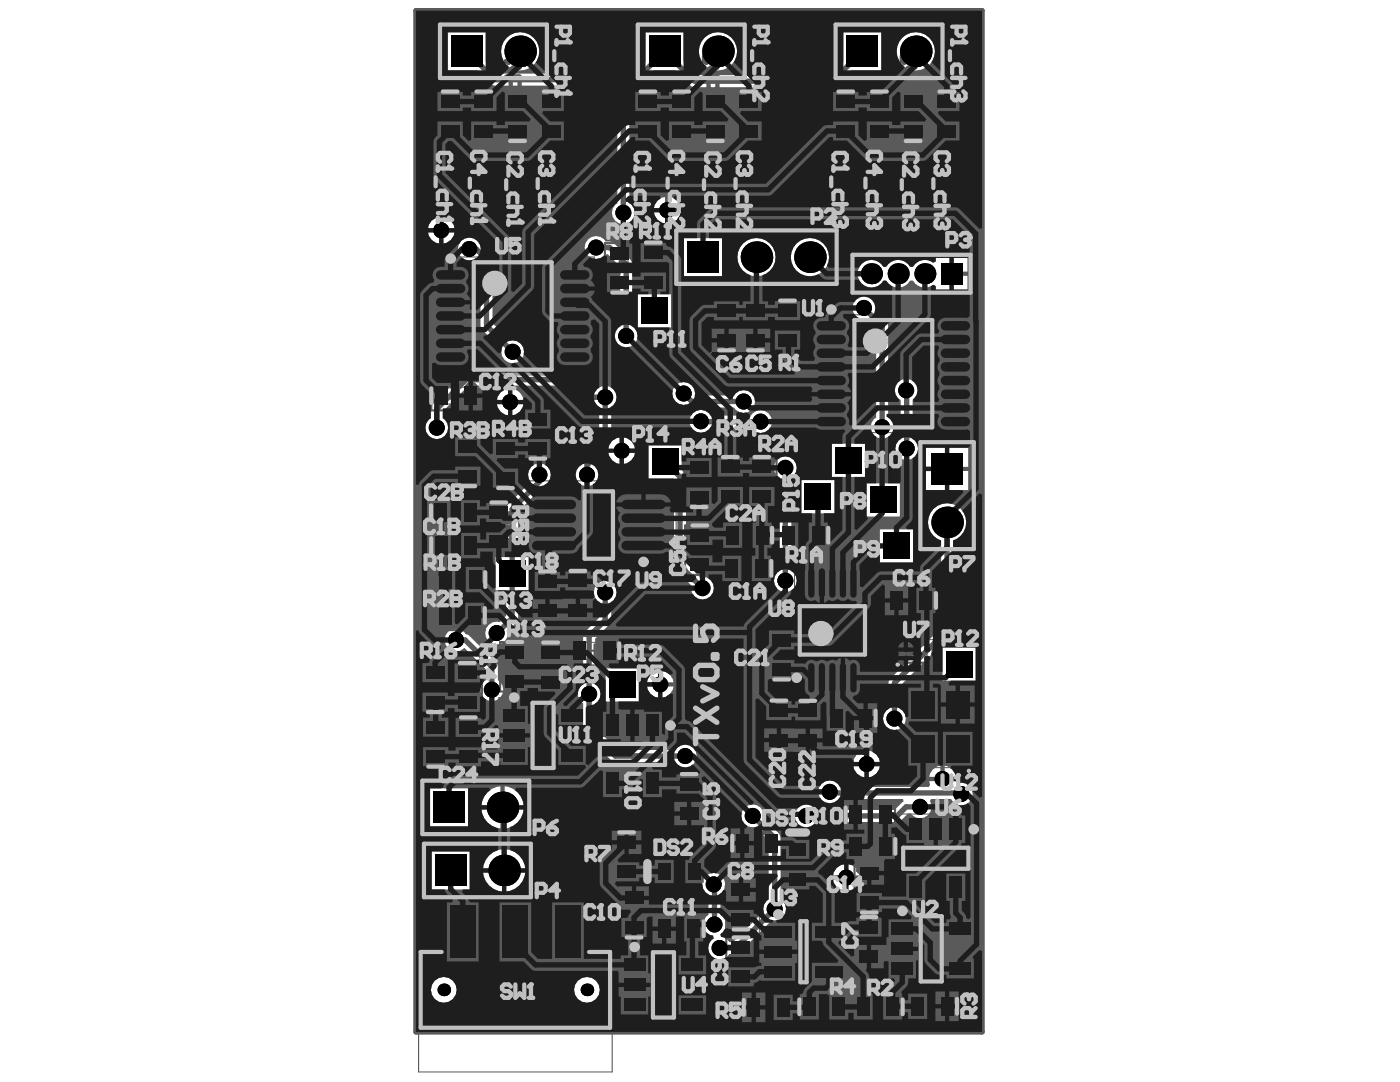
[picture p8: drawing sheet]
<svg xmlns="http://www.w3.org/2000/svg" width="279mm" height="216mm" viewBox="0 0 279 216" stroke-linecap="round" stroke-linejoin="round" font-family="sans-serif">
<g fill="none" stroke="#5a5a5a" stroke-width=".42">
<path d="M86.9 18.3h5.9v9.8h-5.9zM93.6 18.3h5.9v9.8h-5.9zM100.3 18.3h5.9v9.8h-5.9zM107.1 18.3h5.8v9.8h-5.8zM126.4 18.3h5.9v9.8h-5.9zM133.1 18.3h5.9v9.8h-5.9zM139.8 18.3h5.9v9.8h-5.9zM146.5 18.3h5.9v9.8h-5.9zM165.8 18.3h5.9v9.8h-5.9zM172.6 18.3h5.9v9.8h-5.9zM179.3 18.3h5.9v9.8h-5.9zM186 18.3h5.9v9.8h-5.9z"/>
<path d="M88.6 23.2h2.5M89.8 21.9v2.6M95.3 23.2h2.5M96.6 21.9v2.6M102 23.2h2.5M103.3 21.9v2.6M108.7 23.2h2.6M110 21.9v2.6M128.1 23.2h2.5M129.3 21.9v2.6M134.8 23.2h2.5M136 21.9v2.6"/>
<path d="M141.5 23.2h2.5M142.8 21.9v2.6M148.2 23.2h2.5M149.5 21.9v2.6M167.5 23.2h2.5M168.8 21.9v2.6M174.3 23.2h2.5M175.5 21.9v2.6M181 23.2h2.5M182.2 21.9v2.6M187.7 23.2h2.5M189 21.9v2.6"/>
<path d="M92.9 52.3h18.9v21.5h-18.9zM120.7 48.5h5.9v9.9h-5.9zM122.4 53.4h2.5M123.7 52.2v2.5M127.4 48.4h5.9v9.9h-5.9zM129.1 53.3h2.5M130.4 52.1v2.5M154.2 60h5.9v9.9h-5.9zM86.1 76h9.8v5.9h-9.8zM89.7 78.9h2.6M91 77.7v2.5M100.2 63h4.2"/>
<path d="M102.3 60.9v4.2M142.1 60h11.6v9.9h-11.6zM143.7 65h2.6M145 63.7v2.5M147.8 60v9.9M147.9 60v9.9M149.5 65h2.5M150.8 63.7v2.5M155.9 64.9h2.5M157.2 63.7v2.5M168.8 63.9h18.9v21.4h-18.9zM176.2 74.6h4.2"/>
<path d="M178.3 72.5v4.2M86 99.4h9.9v5.9h-9.9zM90.4 87.1h5.9v9.9h-5.9zM92.1 92.1h2.5M93.4 90.8v2.5M97.9 87.5h5.9v9.9h-5.9zM99.6 92.4h2.5M100.9 91.2v2.5M104.4 81.6h5.9v9.9h-5.9zM106.1 86.6h2.5M107.3 85.3v2.5M112.8 98h13.4v13.5h-13.4z"/>
<path d="M136.6 91.3h5.8v9.9h-5.8zM138.2 96.2h2.6M139.5 95v2.5M142.8 91.2h5.9v9.9h-5.9zM144.5 96.1h2.5M145.7 94.9v2.5M149.1 91.2h5.9v9.9h-5.9zM150.8 96.1h2.5M152 94.9v2.5M86.1 105.9h9.8v5.9h-9.8zM86.9 119.9h9.9v5.8h-9.9zM87 112.7h9.8v5.9h-9.8z"/>
<path d="M89.7 102.3h2.5M89.7 108.9h2.6M90.7 115.6h2.5M90.9 101.1v2.5M91 107.6v2.5M91.9 114.4v2.5M96.6 100.3h5.9v9.8h-5.9zM98.3 105.2h2.5M99.5 103.9v2.6M106.3 114h5.9v9.9h-5.9zM108 119h2.5M109.3 117.7v2.5"/>
<path d="M112.4 113.9h5.9v9.9h-5.9zM114.1 118.9h2.5M115.3 117.6v2.5M117.4 104.8h4.2M119.5 102.7v4.2M136.7 104.8h5.9v9.9h-5.9zM138.4 109.8h2.5M139.7 108.5v2.5M144.1 110.5h9.8v5.8h-9.8zM144.2 103.9h9.9v5.8h-9.9zM147.7 113.4h2.6M147.9 106.8h2.5"/>
<path d="M149 112.1v2.6M149.2 105.5v2.6M155.4 103.9h9.9v5.8h-9.9zM159.1 106.8h2.5M159.6 119.3h13v13h-13zM160.4 105.5v2.6M176.9 116.9h9.9v5.9h-9.9zM180.6 119.8h2.5M181.9 118.6v2.5M83.9 132.2h5.9v9.9h-5.9zM85.6 137.2h2.5M86.8 135.9v2.5"/>
<path d="M90.3 132.3h5.9v9.8h-5.9zM90.6 122.8h2.5M91.8 121.5v2.6M92 137.2h2.5M93.3 135.9v2.6M99.8 128.1h5.9v9.9h-5.9zM101.5 133h2.5M102.7 131.8v2.5M107 128.2h5.8v9.9h-5.8zM108.6 133.1h2.6M109.9 131.9v2.5M113.7 126.9h9.9v5.9h-9.9z"/>
<path d="M117.4 129.8h2.5M118.6 128.6v2.5M152.5 139.8h5.9v9.9h-5.9zM153 125.7h5.9v9.9h-5.9zM154.7 130.6h2.5M156 129.4v2.5M158.3 139.8h5.9v9.9h-5.9zM164 125.8h4.2M166.1 123.7v4.2M179.6 128.7h6.5v3.5h-6.5zM180.8 130.5h4.2M182 137.8h11.3v14.3h-11.3z"/>
<path d="M182.9 128.4v4.2M84 143.1h5.9v9.9h-5.9zM85.7 148h2.5M87 146.8v2.5M90.5 143.1h5.9v9.9h-5.9zM92.2 148.1h2.5M93.5 146.8v2.5M104.7 140.3h7.4v12.8h-7.4zM106.3 146.7h4.2M108.4 144.6v4.2M119.8 146.9h12.8v7.3h-12.8zM124.1 150.5h4.2"/>
<path d="M126.2 148.4v4.2M134.6 154.5h5.9v9.8h-5.9zM136.3 159.4h2.5M137.5 158.1v2.6M154.2 144.7h2.5M155.5 143.5v2.5M160 144.8h2.5M161.2 143.5v2.5M164.9 140.3h9.8v5.9h-9.8zM168.5 143.3h2.6M168.8 159.7h9.8v5.8h-9.8zM169.8 142v2.5"/>
<path d="M185.6 145h4.2M187.7 142.9v4.2M122.1 166.1h5.9v9.9h-5.9zM123.6 177.2h5.9v9.9h-5.9zM123.8 171h2.5M125 169.8v2.5M132.2 172.2h6.8v3.4h-6.8zM134.6 173.9h2.1M135.6 172.9v2.1M144.9 175.6h5.9v9.9h-5.9zM146.1 165.3h9.9v5.9h-9.9zM147.9 179.3v2.5"/>
<path d="M149.8 168.3h2.5M151.1 167v2.5M157.5 169.2h3.4v6.7h-3.4zM158.1 172.5h2.1M159.2 171.5v2.1M168.8 166h9.9v5.8h-9.9zM170.5 172.2h5.9v9.9h-5.9zM172.2 177.2h2.5M172.4 162.6h2.6M172.5 168.9h2.5M173.5 175.9v2.5M173.7 161.3v2.6"/>
<path d="M173.7 167.6v2.6M180.4 167.6h12.8v7.3h-12.8zM184.7 171.3h4.2M186.8 169.2v4.2M84 190h37.8v15.1h-37.8zM100.8 191.7h4.2M102.9 189.6v4.2M125.3 182.1h2.5M126.5 180.9v2.5M128.7 190.1h7.4v12.8h-7.4zM130.3 196.5h4.2M130.6 182.4h9.8v5.9h-9.8z"/>
<path d="M132.4 194.4v4.2M134.2 185.3h2.6M135.5 184.1v2.5M144.9 187h5.9v9.9h-5.9zM146.6 192h2.5M146.6 180.5h2.5M147.9 190.7v2.5M148.4 198.1h9.9v5.8h-9.9zM153.4 199.7v2.6M156.7 183.8h7.3v12.2h-7.3zM158.3 189.9h4.2M159.5 198h9.9v5.8h-9.9z"/>
<path d="M160.4 187.8v4.2M164.5 199.6v2.6M170.3 198h9.8v5.8h-9.8zM170.5 183h5.9v9.9h-5.9zM172.2 187.9h2.5M173.4 186.7v2.5M175.2 199.6v2.6M181.1 197.9h9.9v5.8h-9.9zM182.2 182.9h7.3v12.8h-7.3zM183.7 189.3h4.2M185.8 187.2v4.2M186.1 199.5v2.6"/>
<path d="M152.1 201h2.5M163.2 200.9h2.5M173.9 200.9h2.6M184.8 200.8h2.5"/>
</g>
<g fill="none" stroke="#5a5a5a" stroke-width=".21">
<path d="M88.2 19.8h3.3v6.8h-3.3zM94.9 19.8h3.3v6.8h-3.3zM101.6 19.8h3.4v6.8h-3.4zM108.3 19.8h3.4v6.8h-3.4zM127.6 19.8h3.4v6.8h-3.4zM134.4 19.8h3.3v6.8h-3.3zM141.1 19.8h3.3v6.8h-3.3zM147.8 19.8h3.4v6.8h-3.4zM167.1 19.8h3.4v6.8h-3.4zM173.8 19.8h3.4v6.8h-3.4zM180.6 19.8h3.3v6.8h-3.3zM187.3 19.8h3.3v6.8h-3.3z"/>
<path d="M86 51.3h32.6v23.5h-32.6zM122 50.1h3.3v6.7h-3.3zM128.7 50h3.4v6.7h-3.4zM87.6 77.3h6.8v3.3h-6.8zM143.3 61.6h3.4v6.7h-3.4zM149.1 61.6h3.3v6.7h-3.3zM155.5 61.6h3.3v6.7h-3.3zM161.9 62.8h32.8v23.5h-32.8zM91.7 88.7h3.3v6.7h-3.3zM99.2 89.1h3.4v6.7h-3.4zM104.1 95.9h30.8v17.7h-30.8zM105.7 83.2h3.3v6.7h-3.3z"/>
<path d="M137.8 92.9h3.4v6.7h-3.4zM144.1 92.8h3.3v6.7h-3.3zM150.4 92.8h3.3v6.7h-3.3zM87.6 100.6h6.7v3.4h-6.7zM87.6 107.2h6.8v3.3h-6.8zM88.5 114h6.8v3.3h-6.8zM97.9 101.8h3.3v6.8h-3.3zM107.6 115.6h3.3v6.7h-3.3zM113.7 115.5h3.3v6.7h-3.3zM138 106.4h3.3v6.7h-3.3zM145.6 111.7h6.8v3.4h-6.8zM145.8 105.1h6.7v3.4h-6.7z"/>
<path d="M157 105.1h6.7v3.4h-6.7zM158.6 112.4h15.1v26.7h-15.1zM178.5 118.1h6.7v3.4h-6.7zM85.2 133.8h3.3v6.7h-3.3zM88.5 121.1h6.7v3.4h-6.7zM91.6 133.8h3.3v6.8h-3.3zM99.6 139.2h17.6v15.1h-17.6zM101.1 129.7h3.3v6.7h-3.3zM108.2 129.8h3.4v6.7h-3.4zM115.3 128.2h6.7v3.3h-6.7zM154.3 127.3h3.4v6.7h-3.4zM178.6 127.6h8.6v5.7h-8.6z"/>
<path d="M181 136.8h13.4v16.4h-13.4zM85.3 144.7h3.3v6.7h-3.3zM86.3 149.9l-.2 .2v.5l.2 .2h.9l.2-.2v-.5l-.2-.2M86.7 147.4v.8l-.6-.6h1.3M87.4 148.6v.9l-.9-.9-.4 .2v.5l.2 .2M91.8 144.7h3.3v6.7h-3.3zM118.7 141.7h15.1v17.7h-15.1zM135.8 156h3.4v6.8h-3.4zM153.8 141.4h3.3v6.7h-3.3zM159.5 141.4h3.4v6.7h-3.4zM166.4 141.6h6.8v3.4h-6.8zM123.4 167.7h3.3v6.7h-3.3z"/>
<path d="M124.9 178.8h3.3v6.7h-3.3zM130.9 171.8h9.4v4.2h-9.4zM146.2 177.2h3.4v6.7h-3.4zM147.7 166.6h6.7v3.3h-6.7zM157.1 167.8h4.2v9.4h-4.2zM170.3 160.9h6.8v3.4h-6.8zM170.4 167.2h6.7v3.4h-6.7zM171.8 173.8h3.4v6.7h-3.4zM179.2 162.4h15.1v17.7h-15.1zM83.5 180.3h38.7v33.6h-38.7zM123.6 189h17.6v15.1h-17.6zM132.1 183.6h6.8v3.4h-6.8z"/>
<path d="M146.2 188.6h3.4v6.7h-3.4zM150 199.3h6.7v3.4h-6.7zM151.5 182.8h17.7v14.3h-17.7zM161.1 199.2h6.7v3.4h-6.7zM171.7 184.6h3.4v6.7h-3.4zM171.8 199.2h6.8v3.4h-6.8zM177 181.8h17.7v15.1h-17.7zM182.7 199.1h6.7v3.4h-6.7z"/>
</g>
<path d="M95.7 25.8v1.8M96.1 30.2v-1.3l.5-.4h.9l.4 .4v1.3M96.1 33.8v.9M96.1 24.5h2.7l-1.3-1.4v1.8M96.1 31.1h2.7M96.1 34.2h2.7M96.6 22.2l-.5-.4v-.9l.5-.4h1.8l.4 .4v.9l-.4 .4M97.5 31.1l.4 .5v.9l-.4 .4h-1.4" fill="none" stroke="#5a5a5a" stroke-width=".85"/>
<circle cx="98.8" cy="34.2" r=".43" fill="#5a5a5a"/>
<path d="M98.4 33.8l.4 .4M128.9 23.1v.9M128.9 23.6h2.7M129.3 22.2l-.4-.4v-.9l.4-.4h1.8l.5 .4v.9l-.5 .4" fill="none" stroke="#5a5a5a" stroke-width=".85"/>
<circle cx="131.6" cy="23.6" r=".43" fill="#5a5a5a"/>
<path d="M128.4 25.4v1.7M128.9 29.8v-1.3l.4-.5h.9l.5 .5v1.3M128.9 30.7h2.7M130.2 30.7l.5 .4v.9l-.5 .5h-1.3M131.1 23.1l.5 .5M131.1 33.4l.5 .4v.9l-.5 .4h-.4l-1.8-1.7v1.7M137.1 159.3v.9M137.1 159.8h2.7M137.6 158.4l-.5-.4v-.9l.5-.4h1.7l.5 .4v.9l-.5 .4" fill="none" stroke="#5a5a5a" stroke-width=".85"/>
<circle cx="139.8" cy="159.8" r=".43" fill="#5a5a5a"/>
<path d="M189 22.3l-.5-.5v-.9l.5-.4h1.8l.4 .4v.9l-.4 .5M190.8 23.1l.4 .5v.9l-.4 .4h-.5M139.3 159.3l.5 .5M137.6 161.6l-.5 .4v.9l.5 .4h.8l.5-.4v-.5l-.5-.8h1.4v1.7M147 179.3l-.5-.5h-.4l-.5 .5v.8l.5 .5h.4l.5-.5M147 179.3l.4-.5h.5l.4 .5v.8l-.4 .5h-.5l-.4-.5M147 179.3v.8M146.1 181.5l-.5 .4v.9l.5 .5h1.8l.4-.5v-.9l-.4-.4M147.9 191l-.4-.4v-.9l.4-.4h1.8l.4 .4v.9l-.4 .4M147.9 191.9l-.4 .5v.9l.4 .4h1.8l.4-.4v-.9l-.4-.5h-.5l-.4 .5v1.3" fill="none" stroke="#5a5a5a" stroke-width=".85"/>
<circle cx="190.3" cy="24.9" r=".43" fill="#5a5a5a"/>
<path d="M188.1 25.8v1.8M188.5 30.2v-1.3l.5-.4h.9l.4 .4v1.3M188.5 31.1h2.7M189 23.1l-.5 .5v.9l.5 .4h.4l.5-.4M189.9 24.5l.4 .4M189.9 24v.5M189.9 31.1l.4 .5v.9l-.4 .4h-1.4M190.8 33.8l.4 .4v.9l-.4 .5h-.5" fill="none" stroke="#5a5a5a" stroke-width=".85"/>
<circle cx="190.3" cy="35.6" r=".43" fill="#5a5a5a"/>
<path d="M189 33.8l-.5 .4v.9l.5 .5h.4l.5-.5M189.9 35.1l.4 .5M189.9 34.7v.4M105.1 86.2h2.7M105.5 87.5l-.4 .5v.9l.4 .4h1.8l.5-.4v-.9l-.5-.5M107.8 85.7v.9" fill="none" stroke="#5a5a5a" stroke-width=".85"/>
<circle cx="105.1" cy="86.2" r=".43" fill="#5a5a5a"/>
<path d="M105.1 86.2l.4 .4M106 82.6h-.5l-.4 .5v.9l.4 .4" fill="none" stroke="#5a5a5a" stroke-width=".85"/>
<circle cx="106" cy="82.6" r=".43" fill="#5a5a5a"/>
<g fill="none" stroke="#5a5a5a" stroke-width=".85">
<path d="M106 82.6l.4 .5M106.4 83.1v.4M106.4 83.1l.5-.5h.4l.5 .5v.9l-.5 .4M138.6 94.5v1.8l-1.3-1.3h2.6M138.6 91.9v1.7M139 99v-1.4l-.4-.4h-.9l-.4 .4v1.4h2.6M139.9 97.2l-.9 .9M139.9 91.9h-1.8l-.8 .8 .8 .9h1.8M153.7 127.6h2.7M154.2 131.6l-.5 .4v.9l.5 .5h1.8l.4-.5v-.9l-.4-.4M156.4 128.9v1.8l-1.8-1.8h-.4l-.5 .5v.9l.5 .4M156.4 127.2v.8"/>
<path d="M155.5 143.8l-.5-.5v-.9l.5-.4h1.8l.4 .4v.9l-.4 .5M155.5 147.3h1.8l.4 .5v.9l-.4 .4h-1.8l-.5-.4v-.9zM157.3 144.7l.4 .4v.9l-.4 .4h-.5l-1.8-1.7v1.7"/>
</g>
<circle cx="153.7" cy="127.6" r=".43" fill="#5a5a5a"/>
<path d="M180 15.3h2.7M180.9 10.8h-.5l-.4 .5v.9l.4 .4M180.9 16.2v1.3l.4 .4h.9l.5-.4v-1.3M182.7 13.5h-1.4l-.4 .4v.9l.4 .5M183.1 18.8v1.8M180.4 24.2l-.4 .4v.9l.4 .4h1.8l.5-.4v-.9l-.5-.4M182.7 21.5v1.8l-1.8-1.8h-.5l-.4 .4v.9l.4 .5M153.7 127.6l.5 .4M173 187.9h.4l1.8 1.8h.5v-1.8M173.4 187l-.4-.5v-.8l.4-.5h1.8l.5 .5v.8l-.5 .5" fill="none" stroke="#5a5a5a" stroke-width=".85"/>
<circle cx="180.9" cy="10.8" r=".43" fill="#5a5a5a"/>
<path d="M180.9 10.8l.4 .5M181.3 11.3v.4M181.3 11.3l.5-.5h.4l.5 .5v.9l-.5 .4M171.2 176.8h2.7M171.7 178.1l-.5 .5v.8l.5 .5h1.8l.4-.5v-.8l-.4-.5M173.9 176.3v.9" fill="none" stroke="#5a5a5a" stroke-width=".85"/>
<circle cx="171.2" cy="176.8" r=".43" fill="#5a5a5a"/>
<path d="M110 22.3l-.4-.5v-.9l.4-.4h1.8l.4 .4v.9l-.4 .5M111.8 23.1l.4 .5v.9l-.4 .4h-.4M171.2 176.8l.5 .4M172.6 173.2v1.8l-1.4-1.3h2.7" fill="none" stroke="#5a5a5a" stroke-width=".85"/>
<path d="M109.7 131.3l-.2-.2v-.5l.2-.2h.8l.3 .2v.5l-.3 .2M109.7 133l-.2 .2v.4l.2 .2 .4-.2M110.1 133.6l.2 .2M110.1 133.4v.2M110.3 133.8h.1M110.5 131.7l.3 .2v.4l-.3 .3h-.2l-.8-.9v.9M110.5 133l.3 .2v.4l-.5 .2" fill="none" stroke="#5a5a5a" stroke-width=".21"/>
<circle cx="111.4" cy="24.9" r=".43" fill="#5a5a5a"/>
<path d="M109.1 25.8v1.8M109.6 30.2v-1.3l.4-.4h.9l.5 .4v1.3M109.6 33.8v.9M109.6 31.1h2.6M109.6 34.2h2.6M110 23.1l-.4 .5v.9l.4 .4h.5l.4-.4M110.9 24.5l.5 .4M110.9 24v.5M110.9 31.1l.5 .5v.9l-.5 .4h-1.3" fill="none" stroke="#5a5a5a" stroke-width=".85"/>
<circle cx="112.2" cy="34.2" r=".43" fill="#5a5a5a"/>
<path d="M111.8 33.8l.4 .4M124.3 181.7h2.7M124.7 183.1l-.4 .4v.9l.4 .5h1.8l.5-.5v-.9l-.5-.4M127 181.3v.9" fill="none" stroke="#5a5a5a" stroke-width=".85"/>
<circle cx="124.3" cy="181.7" r=".43" fill="#5a5a5a"/>
<path d="M144.8 106.4v1.8l.9 .8 .9-.8v-1.8M144.8 107.7h1.8M147.4 106.4h1.8l-1.8 1.8v.4l.5 .4h.9l.4-.4M148.2 113h.9M148.6 113v2.7M150 113.4l.4-.4h.9l.4 .4v1.8l-.4 .5h-.9l-.4-.5M150.1 106.8l.5-.4h.8l.5 .4v1.8l-.5 .4h-.8l-.5-.4M124.7 178.2h1.8l.5 .4v.9l-.5 .5h-1.8l-.4-.5v-.9zM124.3 181.7l.4 .5" fill="none" stroke="#5a5a5a" stroke-width=".85"/>
<circle cx="148.6" cy="115.7" r=".43" fill="#5a5a5a"/>
<path d="M135.2 25.8v1.8M135.6 30.2v-1.3l.5-.4h.8l.5 .4v1.3M135.6 24.5h2.7l-1.4-1.4v1.8M135.6 31.1h2.7M136.1 22.2l-.5-.4v-.9l.5-.4h1.7l.5 .4v.9l-.5 .4M136.9 31.1l.5 .5v.9l-.5 .4h-1.3M137.8 33.8l.5 .4v.9l-.5 .5h-.4l-1.8-1.8v1.8M149.5 22.3l-.4-.5v-.9l.4-.4h1.8l.4 .4v.9l-.4 .5M151.3 23.1l.4 .5v.9l-.4 .4h-.5M145.1 113v1.8l.9 .9 .8-.9v-1.8M145.1 114.3h1.7M149.1 115.2l-.5 .5" fill="none" stroke="#5a5a5a" stroke-width=".85"/>
<circle cx="150.8" cy="24.9" r=".43" fill="#5a5a5a"/>
<path d="M148.6 25.8v1.8M149.1 30.2v-1.3l.4-.4h.9l.4 .4v1.3M149.1 31.1h2.6M149.5 23.1l-.4 .5v.9l.4 .4h.4l.5-.4M150.4 24.5l.4 .4M150.4 24v.5M150.4 31.1l.4 .5v.9l-.4 .4h-1.3M151.3 33.8l.4 .4v.9l-.4 .5h-.5l-1.7-1.8v1.8M184.4 202.2v.4l.4 .4h.9l.4-.4M187 200.4l.9 .9M188.8 200.4v2.6h-1.3l-.5-.4v-.9l.5-.4h1.3" fill="none" stroke="#5a5a5a" stroke-width=".85"/>
<circle cx="184.4" cy="202.2" r=".43" fill="#5a5a5a"/>
<path d="M168.4 23.1v.9M168.4 23.6h2.6M168.8 22.2l-.4-.4v-.9l.4-.4h1.8l.4 .4v.9l-.4 .4M184.8 201.7l-.4 .5M184.8 201.7h.4M186.1 200.8l-.4-.4h-.9l-.4 .4v.5l.4 .4" fill="none" stroke="#5a5a5a" stroke-width=".85"/>
<circle cx="171" cy="23.6" r=".43" fill="#5a5a5a"/>
<path d="M167.9 25.4v1.7M168.4 29.8v-1.3l.4-.5h.9l.4 .5v1.3M168.4 30.7h2.6M169.7 30.7l.4 .4v.9l-.4 .5h-1.3M170.6 23.1l.4 .5M170.6 33.4l.4 .4v.9l-.4 .4h-.5" fill="none" stroke="#5a5a5a" stroke-width=".85"/>
<circle cx="170.1" cy="35.1" r=".43" fill="#5a5a5a"/>
<path d="M168.8 33.4l-.4 .4v.9l.4 .4h.5l.4-.4M169.7 34.7l.4 .4M169.7 34.2v.5M174.6 25.8v1.8M175.1 30.2v-1.3l.4-.4h.9l.5 .4v1.3M175.1 24.5h2.7l-1.4-1.4v1.8M175.1 31.1h2.7M175.5 22.2l-.4-.4v-.9l.4-.4h1.8l.5 .4v.9l-.5 .4M176.4 31.1l.5 .5v.9l-.5 .4h-1.3M177.3 33.8l.5 .4v.9l-.5 .5h-.4" fill="none" stroke="#5a5a5a" stroke-width=".85"/>
<circle cx="176.9" cy="35.6" r=".43" fill="#5a5a5a"/>
<path d="M175.5 33.8l-.4 .4v.9l.4 .5h.5l.4-.5M176.4 35.1l.5 .5M176.4 34.7v.4M114.9 118.8v.9M114.9 119.2h2.7M115.4 117.9l-.5-.4v-.9l.5-.5h1.7l.5 .5v.9l-.5 .4" fill="none" stroke="#5a5a5a" stroke-width=".85"/>
<path d="M93 145.4h1.3v.6l-.2 .2h-.4l-.2-.2v-.6M93 147.7h.3l.8 .9h.2v-.9M93 146.6v.5M93 146.8h1.3M93.5 145.8l-.5 .4M94.1 146.6l.2 .2M94.3 146.8h.1" fill="none" stroke="#5a5a5a" stroke-width=".21"/>
<circle cx="117.6" cy="119.2" r=".43" fill="#5a5a5a"/>
<path d="M108.8 118.9v.9M108.8 119.3h2.7M109.3 118l-.5-.4v-.9l.5-.5h1.8l.4 .5v.9l-.4 .4M117.1 118.8l.5 .4M114.9 121h.5l1.7 1.8h.5v-1.8" fill="none" stroke="#5a5a5a" stroke-width=".85"/>
<circle cx="111.5" cy="119.3" r=".43" fill="#5a5a5a"/>
<path d="M92 90.4h-.4l-.5 .4v.9l.5 .4M92.9 94.8v-1.3l-.5-.5h-.8l-.5 .5v1.3h2.7M93.8 93l-.9 .9M111.1 118.9l.4 .4M110.2 121.6l.4-.5h.5l.4 .5v.8l-.4 .5h-.5l-.4-.5M110.2 121.6l-.5-.5h-.4l-.5 .5v.8l.5 .5h.4l.5-.5M110.2 121.6v.8" fill="none" stroke="#5a5a5a" stroke-width=".85"/>
<circle cx="92" cy="90.4" r=".43" fill="#5a5a5a"/>
<path d="M91.1 89.5h2.7v-1.4l-.5-.4h-.4l-.5 .4v1.4M92 90.4l.4 .4M92.4 90.8v.5M92.4 90.8l.5-.4h.4l.5 .4v.9l-.5 .4" fill="none" stroke="#5a5a5a" stroke-width=".85"/>
<circle cx="92.4" cy="89.5" r=".43" fill="#5a5a5a"/>
<path d="M91.1 89.5v-1.4l.5-.4h.4l.4 .4v1.4M98.6 89.8h2.7v-1.3l-.4-.4h-.5l-.4 .4v1.3M100 90.7v1.8l-1.4-1.3h2.7M100.4 95.2v-1.4l-.4-.4h-.9l-.5 .4v1.4h2.7M101.3 93.4l-.9 .9" fill="none" stroke="#5a5a5a" stroke-width=".85"/>
<circle cx="100" cy="89.8" r=".43" fill="#5a5a5a"/>
<path d="M98.6 89.8v-1.3l.5-.4h.4l.5 .4v1.3M99.1 102.5h2.7v1.3l-.5 .4h-.8l-.5-.4v-1.3M99.6 105.1l-.5 .5v.9l.5 .4h.9l.4-.4v-.5l-.4-.9h1.3v1.8M100 103.4l-.9 .8M100.5 107.8v1.3l-.5 .5h-.4l-.5-.5v-1.3h2.7" fill="none" stroke="#5a5a5a" stroke-width=".85"/>
<circle cx="100.5" cy="107.8" r=".43" fill="#5a5a5a"/>
<path d="M101 15.3h2.7M101 12.2h2.7M101.9 16.2v1.3l.5 .4h.9l.4-.4v-1.3M103.7 11.7v.9M103.7 13.5h-1.3l-.5 .4v.9l.5 .5M104.1 18.8v1.8M101.5 24.2l-.5 .4v.9l.5 .4h1.8l.4-.4v-.9l-.4-.4M103.7 21.5v1.8l-1.8-1.8h-.4l-.5 .4v.9l.5 .5M100.5 107.8v1.3l.4 .5h.4l.5-.5v-1.3" fill="none" stroke="#5a5a5a" stroke-width=".85"/>
<circle cx="101" cy="12.2" r=".43" fill="#5a5a5a"/>
<path d="M101 12.2l.5 .4M142.7 63.3l.5 .8 .9 .9M143.2 65.9l-.5 .5v.9l.5 .4h1.8l.4-.4v-.9l-.4-.5M144.1 63.7l.4-.4h.5l.4 .4v.9l-.4 .4h-.9zM148.5 63.3v1.7h1.3l-.4-.9v-.4l.4-.4h.9l.5 .4v.9l-.5 .4M149 65.9l-.5 .5v.9l.5 .4h1.7l.5-.4v-.9l-.5-.5M145.3 93.4h2.7v1.3l-.5 .5h-.8l-.5-.5v-1.3M146.2 94.3l-.9 .9M147.5 96.1l.5 .4v.9l-.5 .4h-.4" fill="none" stroke="#5a5a5a" stroke-width=".85"/>
<circle cx="147.1" cy="97.8" r=".43" fill="#5a5a5a"/>
<g fill="none" stroke="#5a5a5a" stroke-width=".85">
<path d="M140.5 15.3h2.7M141.4 16.2v1.3l.4 .4h.9l.5-.4v-1.3M143.2 10.8v1.8l-1.8-1.8h-.4l-.5 .5v.9l.5 .4M143.2 13.5h-1.4l-.4 .4v.9l.4 .5M143.6 18.8v1.8M141 24.2l-.5 .4v.9l.5 .4h1.7l.5-.4v-.9l-.5-.4M143.2 21.5v1.8l-1.8-1.8h-.4l-.5 .4v.9l.5 .5M145.3 98.7h1.8l.9 .9-.9 .9h-1.8M145.8 96.1l-.5 .4v.9l.5 .4h.4l.5-.4M146.7 97.4l.4 .4M146.7 96.9v.5M146.7 98.7v1.8"/>
<path d="M181 119.4h.9M181.5 119.4v2.7M182.8 119.8l.5-.4h.8l.5 .4v1.8l-.5 .5h-.8l-.5-.5"/>
</g>
<circle cx="181.5" cy="122.1" r=".43" fill="#5a5a5a"/>
<path d="M177.9 119.8l.5-.4h.9l.4 .4v.9h-1.3l-.5-.4zM179.7 120.7l-.9 .9-.9 .5M181.9 121.6l-.4 .5M161.2 143.8l-.4-.4v-.9l.4-.5h1.8l.5 .5v.9l-.5 .4M163 144.7l.5 .5v.8l-.5 .5h-.4l-1.8-1.8v1.8M163 147.4l.5 .4v.9l-.5 .5h-.4l-1.8-1.8v1.8M124.6 168.3h2.7v1.3l-.5 .5h-.8l-.5-.5v-1.3M124.6 171h.5l1.7 1.7h.5v-1.7M125.5 169.2l-.9 .9M134.7 184.9h.9M135.1 184.9v2.7M136.5 185.3l.4-.4h.9l.4 .4v1.8l-.4 .5h-.9l-.4-.5" fill="none" stroke="#5a5a5a" stroke-width=".85"/>
<circle cx="135.1" cy="187.6" r=".43" fill="#5a5a5a"/>
<path d="M132.5 184.9h.8M132.9 184.9v2.7M135.6 187.1l-.5 .5" fill="none" stroke="#5a5a5a" stroke-width=".85"/>
<circle cx="132.9" cy="187.6" r=".43" fill="#5a5a5a"/>
<path d="M90 100.5l-.4-.4h-.9l-.5 .4v1.8l.5 .4h.9l.4-.4M90.9 100.5l.4-.4h.9l.5 .4v.5l-1.8 1.7h1.8M93.6 100.1v2.6h1.3l.4-.4v-.5l-.4-.4h-1.3M133.3 187.1l-.4 .5" fill="none" stroke="#5a5a5a" stroke-width=".85"/>
<circle cx="93.6" cy="101.4" r=".43" fill="#5a5a5a"/>
<path d="M93.6 100.1h1.3l.4 .4v.5l-.4 .4h-1.3M169 142.9h.9M169.4 142.9v2.6M170.8 143.3l.4-.4h.9l.4 .4v1.8l-.4 .4h-.9l-.4-.4" fill="none" stroke="#5a5a5a" stroke-width=".85"/>
<circle cx="169.4" cy="145.5" r=".43" fill="#5a5a5a"/>
<path d="M89.2 123.7h-1.3l-.5-.4v-.5l.5-.4h1.3v2.6M90.1 122.4h1.8l-1.8 1.8v.4l.4 .4h.9l.5-.4M92.8 122.4l.9 .9M94.5 122.4v2.6h-1.3l-.4-.4v-.9l.4-.4h1.3M167.7 143.3l-.5-.4h-.9l-.4 .4v1.8l.4 .4h.9l.5-.4v-.5l-.5-.4h-1.3M169.9 145.1l-.5 .4" fill="none" stroke="#5a5a5a" stroke-width=".85"/>
<circle cx="89.2" cy="123.7" r=".43" fill="#5a5a5a"/>
<path d="M90 107.1l-.4-.5h-.9l-.4 .5v1.7l.4 .5h.9l.4-.5M90.9 109.3h.9M91.4 106.6v2.7M89.2 123.7h-1.3l-.5 .5v.4l.5 .4h1.3" fill="none" stroke="#5a5a5a" stroke-width=".85"/>
<circle cx="91.4" cy="106.6" r=".43" fill="#5a5a5a"/>
<path d="M91.4 106.6l-.5 .5M93.2 106.6v2.7h1.3l.4-.5v-.4l-.4-.5h-1.3" fill="none" stroke="#5a5a5a" stroke-width=".85"/>
<circle cx="93.2" cy="107.9" r=".43" fill="#5a5a5a"/>
<path d="M90.1 77.1l-.5-.4h-.9l-.4 .4v1.8l.4 .5h.9l.5-.5M90.9 79.4h.9M91.4 76.7v2.7M93.2 106.6h1.3l.4 .5v.4l-.4 .4h-1.3" fill="none" stroke="#5a5a5a" stroke-width=".85"/>
<circle cx="91.4" cy="76.7" r=".43" fill="#5a5a5a"/>
<path d="M89.4 23.1v.9M89.4 23.6h2.7M89.9 22.2l-.5-.4v-.9l.5-.4h1.7l.5 .4v.9l-.5 .4M91.4 76.7l-.5 .4M93.2 77.1l.4-.4h.9l.4 .4v.5l-1.7 1.8h1.7" fill="none" stroke="#5a5a5a" stroke-width=".85"/>
<circle cx="92.1" cy="23.6" r=".43" fill="#5a5a5a"/>
<path d="M89 25.4v1.7M89.4 29.8v-1.3l.5-.5h.8l.5 .5v1.3M89.4 33.4v.8M89.4 30.7h2.7M89.4 33.8h2.7M90.7 30.7l.5 .4v.9l-.5 .5h-1.3M91.6 23.1l.5 .5" fill="none" stroke="#5a5a5a" stroke-width=".85"/>
<circle cx="92.1" cy="33.8" r=".43" fill="#5a5a5a"/>
<path d="M91.6 33.4l.5 .4M91.1 115.2h.9M91.5 115.2v2.7M92.9 115.2l.9 .9M94.6 115.2v2.7h-1.3l-.4-.4v-.9l.4-.5h1.3M148.3 167.8h1.4l.4-.5v-.9l-.4-.4h-1.4v2.7M149.2 167.8l.9 .9M151 167.3h1.3l.5 .5v.4l-.5 .5h-.8l-.5-.5zM152.8 166l-.9 .4-.9 .9M173.5 200.5h1.8l-1.8 1.8v.4l.4 .4h.9l.5-.4M176.2 200.5l.8 .9M177.9 200.5v2.6h-1.3l-.4-.4v-.9l.4-.4h1.3" fill="none" stroke="#5a5a5a" stroke-width=".85"/>
<circle cx="91.5" cy="117.9" r=".43" fill="#5a5a5a"/>
<path d="M89.8 116.6h-1.4l-.4-.5v-.4l.4-.5h1.4v2.7M92 117.5l-.5 .4" fill="none" stroke="#5a5a5a" stroke-width=".85"/>
<circle cx="89.8" cy="116.6" r=".43" fill="#5a5a5a"/>
<path d="M89.8 116.6h-1.4l-.4 .4v.5l.4 .4h1.4" fill="none" stroke="#5a5a5a" stroke-width=".85"/>
<g fill="none" stroke="#5a5a5a" stroke-width=".42">
<circle cx="96.6" cy="56.1" r="2.1"/>
<circle cx="172.6" cy="67.6" r="2.1"/>
<circle cx="122.4" cy="107.7" r="2.1"/>
<circle cx="163.4" cy="128.5" r="2.1"/>
</g>
<path d="M83 2.1h113v203.8h-113z" fill="none" stroke="#5a5a5a" stroke-width="1.1"/>
<path d="M83 2.1h113v203.8h-113zM178.9 10.2a3.8 3.8 0 0 0 7.7 0 3.8 3.8 0 0 0-7.7 0zM139.5 10.2a3.8 3.8 0 0 0 7.6 0 3.8 3.8 0 0 0-7.6 0zM100 10.2a3.8 3.8 0 0 0 7.6 0 3.8 3.8 0 0 0-7.6 0zM89.4 6.4v7.6h5.8l3.1 3 24.9 .1v23.5a2.26 2.26 0 0 0-.5 3.4 2.26 2.26 0 0 0 3.4 0 2.26 2.26 0 0 0-.5-3.4v-23.5l1.8-.1 3.1-3h4.2l3 3.1 .9 .3 28-.1 3.4-3.3h5.9v-7.6h-7.6v5.9l-2.7 2.7h-26.5l-2.7-2.7v-5.9h-7.6v5.9l-2.3 2.4h-27.2l-2.4-2.4v-5.9zM133.6 39.3v2.2h2.2a2.48 2.48 0 0 0-2.2-2.2zM131.2 40l-.6 .9-.1 .6h2.2v-2.2l-.6 .1zM133.6 42.4v2.2a2.48 2.48 0 0 0 2.2-2.2zM130.5 42.4a2.47 2.47 0 0 0 2.2 2.2v-2.2zM88.5 43.3v2.2h2.2a2.47 2.47 0 0 0-2.2-2.2zM86.1 44l-.6 .9-.1 .6h2.2v-2.2l-.6 .1zM88.5 46.4v2.2a2.47 2.47 0 0 0 2.2-2.2zM85.4 46.4a2.47 2.47 0 0 0 2.2 2.2v-2.2zM172 52.7a2.76 2.76 0 0 0 .2 4.1 2.76 2.76 0 0 0 4.1-.8h.6a2.75 2.75 0 0 0 4.7 0h.6a2.73 2.73 0 0 0 4 .8l.5 .3v.7h2.8v-3.2h.4h-.4v-3.1h-2.8v.7l-.5 .2a2.72 2.72 0 0 0-4 .8h-.6a2.75 2.75 0 0 0-4.7 0h-.6a2.76 2.76 0 0 0-4.3-.5zM190.3 51.5v2.7h2.8v-2.7zM136.5 47.5v7.6h7.6v-7.6zM157.8 51.3a3.8 3.8 0 0 0 7.7 0 3.8 3.8 0 0 0-7.7 0zM147.1 51.3a3.9 3.9 0 0 0 7.7 0 3.9 3.9 0 0 0-7.7 0zM190.3 55v2.8h2.8v-2.8zM127.3 58.7v6.6h6.6v-6.6zM117.3 47.8a2.27 2.27 0 0 0 .1 3.3 2.27 2.27 0 0 0 3.3-.3l.6-.1 2.5 2.5v11.9a2.26 2.26 0 0 0-.6 3.4 2.26 2.26 0 0 0 3.5 0 2.26 2.26 0 0 0-.5-3.4l-.1-12.9-3.6-3.7-.4-.2-1.2-.1a2.21 2.21 0 0 0-3.6-.4zM92 48.1a2.27 2.27 0 0 0 0 3.1 2.27 2.27 0 0 0 3.1 .2l.8 .8 .1 13.2 4.1 4.3a2.26 2.26 0 0 0 2.1 2.8 2.26 2.26 0 0 0 2.4-2.5 2.26 2.26 0 0 0-2.8-2l-3.5-3.5v-12.8l-.4-.8-2-2.1a2.6 2.6 0 0 0-3.1-1.2zM102.2 77.6v2.2h2.2a2.47 2.47 0 0 0-2.2-2.2zM99.9 78.3l-.6 .9-.1 .6h2.2v-2.2l-.6 .1zM134.8 76.9a2.26 2.26 0 0 0-.4 2.7 2.26 2.26 0 0 0 2.5 1.1l.7 .5 1.9 .1v.6a2.25 2.25 0 0 0-1.6 3.4 2.25 2.25 0 0 0 3.8 0h8.2a2.26 2.26 0 0 0 3.4 .5 2.26 2.26 0 0 0 0-3.4 2.26 2.26 0 0 0-3.4 .5h-8.1l-.3-.4-.8-.5-.5-.1 .1-.6h6.2a2.26 2.26 0 0 0 3.4 .5 2.26 2.26 0 0 0 0-3.4 2.26 2.26 0 0 0-3.4 .5h-7.4l-.4-.4a2.28 2.28 0 0 0-1.4-2.1 2.28 2.28 0 0 0-2.5 .5zM102.2 80.7v2.2a2.47 2.47 0 0 0 2.2-2.2zM99.2 80.7a2.47 2.47 0 0 0 2.2 2.2v-2.2zM170.8 59.8a2.26 2.26 0 0 0-.4 2.7 2.26 2.26 0 0 0 2.5 1.1l1.9 2v17.7a2.26 2.26 0 0 0-.5 3.4 2.26 2.26 0 0 0 3.5 0 2.26 2.26 0 0 0-.6-3.4v-18.2l-.3-.9-2.3-2.3a2.25 2.25 0 0 0-1.1-2.5 2.25 2.25 0 0 0-2.7 .4zM124.5 87.3v2.2h2.2a2.48 2.48 0 0 0-2.2-2.2zM179.2 76.3a2.24 2.24 0 0 0 .6 3.5v7.8a2.26 2.26 0 0 0-.6 3.4 2.26 2.26 0 0 0 3.5 0 2.26 2.26 0 0 0-.6-3.4v-7.9a2.27 2.27 0 0 0 .5-3.3 2.27 2.27 0 0 0-3.4-.1zM124.5 90.4v2.2a2.48 2.48 0 0 0 2.2-2.2zM92.2 74.9l-5.9 5.9-.3 .8v1.9a2.26 2.26 0 0 0-.5 3.3 2.26 2.26 0 0 0 3.4 0 2.26 2.26 0 0 0-.5-3.3v-1.4l5.1-5.2h18.1l3.6 3.5 3.7 .1 .7 .7v7.5l-3.3 3.3-.3 .8a2.28 2.28 0 0 0-.7 3.3 2.28 2.28 0 0 0 3.4 .4 2.28 2.28 0 0 0 .1-3.4l-.1-.2 2.3-2.3 .5 .2a2.47 2.47 0 0 0 2.2 1.8v-5.3l-.7 .1-.5 .4-.5-.3v-6.3a2.25 2.25 0 0 0 .4-3.5 2.25 2.25 0 0 0-3.5 .4h-2.7l-3.2-3.2-.9-.4h-19.1zM189.4 89.3v3.8h3.8v-3.8zM184.8 89.3v3.8h3.8v-3.8zM166 88.5v6.7h6.6v-6.7zM189.4 94v3.8h3.8v-3.8zM184.8 94v3.8h3.8v-3.8zM159.9 95.8v6.6h6.7v-6.6zM172.9 96.4v6.7h6.7v-6.7zM175.6 105.6v6.6h6.6v-6.6zM155.1 91.7a2.23 2.23 0 0 0 .4 3.5v18.8a2.26 2.26 0 0 0-.5 3.4 2.26 2.26 0 0 0 3.4 0 2.26 2.26 0 0 0-.5-3.4v-18.8a2.27 2.27 0 0 0 .6-3.3 2.27 2.27 0 0 0-3.4-.2zM129.4 88.9v6.6h4.9l.2 .2v17.2l.4 .8 3.1 3.2a2.26 2.26 0 0 0 2 2.7 2.26 2.26 0 0 0 2.5-2.4 2.26 2.26 0 0 0-2.8-2l-2.8-2.8v-17.2l-.1-.5-.8-.9v-4.9zM106 93.1a2.22 2.22 0 0 0-.1 3.1l-4.8 4.9-.1 10.1h-2.1v6.6h2.1v5l-1.3 1.4a2.26 2.26 0 0 0-2.8 1.9 2.26 2.26 0 0 0 2.3 2.5 2.26 2.26 0 0 0 2.1-2.7l2-2.1 .1-6h2.1v-6.6h-2.1v-9.1l5.1-5.1a2.76 2.76 0 0 0 1.4-2.3 2.28 2.28 0 0 0-1.4-2.1 2.28 2.28 0 0 0-2.5 .5zM188.1 129.2v6.6h6.6v-6.6zM132.2 133.9v2.2h2.2a2.47 2.47 0 0 0-2.2-2.2zM129.8 134.6l-.5 .9-.2 .6h2.2v-2.2l-.6 .1zM132.2 137v2.2a2.47 2.47 0 0 0 2.2-2.2zM129.1 137a2.47 2.47 0 0 0 2.2 2.2v-2.2zM89.4 126.1a2.32 2.32 0 0 0 0 3.3 2.32 2.32 0 0 0 3.3-.1l4.3 4.2v2.2a2.26 2.26 0 0 0-.6 3.4 2.26 2.26 0 0 0 3.5 0 2.26 2.26 0 0 0-.5-3.4v-2.7l-.4-.8-5.3-5.3-.8-.4a2.21 2.21 0 0 0-3.5-.4zM120.9 133.4v6.6h6.6v-6.6zM186.3 101.5a3.8 3.8 0 0 0 1.5 6.3v17.5l-10.4 10.5-.1 5.7a2.26 2.26 0 0 0-.5 3.4 2.26 2.26 0 0 0 3.4 0 2.26 2.26 0 0 0-.5-3.4v-4.7l10.4-10.6 .1-18.4a3.8 3.8 0 0 0 2.1-5.6 3.8 3.8 0 0 0-6-.7zM173.4 149.8v2.2h2.2a2.47 2.47 0 0 0-2.2-2.2zM171 150.5l-.6 .9-.1 .6h2.2v-2.2l-.6 .1zM119.2 116.6a2.23 2.23 0 0 0 .4 3.5v3.2l-2.9 2.8-.3 .9v9.6a2.19 2.19 0 0 0 0 3.8l.1 5.7 5.8 5.9 12.6 .1a2.26 2.26 0 0 0 3.3 .5 2.26 2.26 0 0 0 0-3.5 2.26 2.26 0 0 0-3.3 .6h-11.6l-4.5-4.6v-4.7a2.19 2.19 0 0 0 0-3.8v-9.1l3.1-3.3 .1-4.1a2.27 2.27 0 0 0 .6-3.3 2.27 2.27 0 0 0-3.4-.2zM188.5 152.8v2.2h2.2a2.47 2.47 0 0 0-2.2-2.2zM186.2 153.5l-.6 .9-.1 .6h2.2v-2.2l-.6 .1zM173.4 152.9v2.2a2.47 2.47 0 0 0 2.2-2.2zM170.3 152.9a2.47 2.47 0 0 0 2.2 2.2v-2.2zM100.7 156.9v3.8h3.8a4.1 4.1 0 0 0-3.8-3.8zM97.3 158.1l-.7 .9-.4 1-.1 .7h3.8v-3.8l-.7 .1-1 .4zM164 156.4a2.27 2.27 0 0 0 0 3.3 2.27 2.27 0 0 0 3.3-.3h12.9l.1 .6-1.8 1.6h-15.7a2.26 2.26 0 0 0-3.4-.5 2.26 2.26 0 0 0 0 3.4 2.26 2.26 0 0 0 3.4-.5h16.2l.9-.3 1.3-1.4h.6a2.24 2.24 0 0 0 3.1 .6 2.24 2.24 0 0 0 .7-3l.2-.5h4a2.27 2.27 0 0 0 2.9 1.1 2.27 2.27 0 0 0 1.3-2.8 2.27 2.27 0 0 0-2.8-1.4l-.5-.4h-5.2l.1 .7-.2 .4h-17.8a2.25 2.25 0 0 0-3.6-.6zM85.8 157.3v7.6h7.6v-7.6zM100.7 161.5v3.8a4.1 4.1 0 0 0 3.8-3.8zM96.1 161.5a4.1 4.1 0 0 0 3.8 3.8v-3.8zM101 169.5v3.8h3.8a4.1 4.1 0 0 0-3.8-3.8zM97.6 170.7l-.7 .9-.4 1-.1 .7h3.8v-3.8l-.7 .1-1 .4zM169.3 172.5v2.2h2.2a2.47 2.47 0 0 0-2.2-2.2zM167 173.2l-.6 .9-.1 .6h2.2v-2.2l-.6 .1zM86.2 169.9v7.6h7.5v-7.6zM169.3 175.5v2.2a2.47 2.47 0 0 0 2.2-2.2zM166.3 175.5a2.47 2.47 0 0 0 2.2 2.2v-2.2zM101 174.1v3.8a4.1 4.1 0 0 0 3.8-3.8zM96.4 174.1a4.1 4.1 0 0 0 3.8 3.8v-3.8zM148.6 161.2a2.26 2.26 0 0 0-.4 2.7 2.26 2.26 0 0 0 2.5 1.1l2.7 2.7v11.8a2.07 2.07 0 0 0-1 2.4l-6.1 6.1h-.8l-.3-.5-.7-.4-.6-.2-.1-.5a2.2 2.2 0 0 0 0-3.8v-4.3a2.27 2.27 0 0 0 .2-3.5 2.27 2.27 0 0 0-3.4 .3 2.27 2.27 0 0 0 .8 3.4v4.1a2.22 2.22 0 0 0-1 2.4 2.22 2.22 0 0 0 1.9 1.7l.1 .6a2.25 2.25 0 0 0-.4 3.5 2.25 2.25 0 0 0 3.5-.4h1.3l.9-.4 6.4-6.4a2.23 2.23 0 0 0 2.6-1.4 2.23 2.23 0 0 0-.9-2.7l-.1-12.8-3.3-3.4a2.25 2.25 0 0 0-1.1-2.5 2.25 2.25 0 0 0-2.7 .4zM114.6 197.5a2.58 2.58 0 0 0 5.1 0 2.58 2.58 0 0 0-5.1 0zM86 197.5a2.6 2.6 0 0 0 5.2 0 2.6 2.6 0 0 0-5.2 0z" fill="#5a5a5a"/>
<path d="M93.7 49.7h1.3l2.1 2M119 49.4h2.7l3.3 3.3M112.1 75.7l3.6 3.6M87.2 81.6v3.7M107.7 94.7v1.4M117.1 92.8v2.5M139.9 84.1h.1M98.2 133v4.6M99.1 126.3h.1M165.6 158l.2 .2M142.4 176.5l.2 .1" fill="none" stroke="#5a5a5a" stroke-width="1.1"/>
<circle cx="172.1" cy="10.2" r=".53" fill="#5a5a5a"/>
<g fill="none" stroke="#5a5a5a" stroke-width="1.1">
<path d="M93.1 10.2l5.7 5.7h28.2l5.6-5.7 6 6h27.5l6-6M124.4 16v26.5M97.1 51.7v13.3l5.2 5.2M125 52.7v14.3M112.1 75.7h-19.1l-5.8 5.9M115.7 79.3h5.1v9.9l-3.7 3.6M136.4 78.5l1.6 1.6h10.4M172.4 61.4l3.6 3.7v20.1M180.8 77.9l.2 .1v11.5M107.7 96.1l-5.5 5.5v21.7l-3 3M132.7 92.2l3 3v17.7l4.5 4.5M139.9 84.1h11.9"/>
<path d="M156.7 93.3v22.6M120.8 118.2v5.6l-3.2 3.2v18.6l5.2 5.3h14M189 104.2v21.6l-10.5 10.5v7.1M91 127.7h1.8l5.4 5.3M165.8 158.2h25.8l.2 .2M142.6 176.6v7.9M150.2 162.8l4.4 4.4v14.2l-7.8 7.8h-3.2M183.6 161h-2.8l-1.8 1.8h-18.1"/>
</g>
<g fill="#000">
<circle cx="103.8" cy="10.2" r="3.2"/>
<circle cx="143.3" cy="10.2" r="3.2"/>
<circle cx="182.8" cy="10.2" r="3.2"/>
<circle cx="88.1" cy="46" r="1.6"/>
<circle cx="93.7" cy="49.7" r="1.6"/>
<circle cx="119" cy="49.4" r="1.6"/>
<circle cx="124.4" cy="42.5" r="1.6"/>
<circle cx="133.1" cy="41.9" r="1.6"/>
<circle cx="151" cy="51.3" r="3.2"/>
<circle cx="161.6" cy="51.3" r="3.2"/>
<circle cx="173.9" cy="54.6" r="2.1"/>
<circle cx="179.2" cy="54.6" r="2.1"/>
<circle cx="184.6" cy="54.6" r="2.1"/>
<circle cx="102.3" cy="70.2" r="1.6"/>
<circle cx="120.8" cy="79.3" r="1.6"/>
<circle cx="125" cy="67" r="1.6"/>
<circle cx="136.4" cy="78.5" r="1.6"/>
<circle cx="172.4" cy="61.4" r="1.6"/>
<circle cx="180.8" cy="77.9" r="1.6"/>
<circle cx="87.2" cy="85.3" r="1.6"/>
<circle cx="101.8" cy="80.2" r="1.6"/>
<circle cx="107.7" cy="94.7" r="1.6"/>
<circle cx="117.1" cy="94.7" r="1.6"/>
<circle cx="124.1" cy="89.9" r="1.6"/>
<circle cx="139.9" cy="84.1" r="1.6"/>
<circle cx="148.4" cy="80.1" r="1.6"/>
<circle cx="151.8" cy="84.1" r="1.6"/>
<circle cx="156.7" cy="93.4" r="1.6"/>
<circle cx="176" cy="85.2" r="1.6"/>
<circle cx="181" cy="89.5" r="1.6"/>
<circle cx="120.8" cy="118.2" r="1.6"/>
<circle cx="140.2" cy="117.4" r="1.6"/>
<circle cx="156.7" cy="115.9" r="1.6"/>
<circle cx="189" cy="104.2" r="3.2"/>
<circle cx="91" cy="127.7" r="1.6"/>
<circle cx="98.2" cy="137.6" r="1.6"/>
<circle cx="99.1" cy="126.3" r="1.6"/>
<circle cx="117.6" cy="138.5" r="1.6"/>
<circle cx="131.8" cy="136.6" r="1.6"/>
<circle cx="136.8" cy="150.9" r="1.6"/>
<circle cx="165.6" cy="158" r="1.6"/>
<circle cx="172.9" cy="152.5" r="1.6"/>
<circle cx="178.5" cy="143.4" r="1.6"/>
<circle cx="188.1" cy="155.4" r="1.6"/>
<circle cx="191.8" cy="158.4" r="1.6"/>
<circle cx="100.3" cy="161.1" r="3.2"/>
<circle cx="100.6" cy="173.7" r="3.2"/>
<circle cx="142.4" cy="176.5" r="1.6"/>
<circle cx="150.2" cy="162.8" r="1.6"/>
<circle cx="160.9" cy="162.8" r="1.6"/>
<circle cx="168.9" cy="175.1" r="1.6"/>
<circle cx="183.6" cy="161" r="1.6"/>
<circle cx="88.6" cy="197.5" r="1.26"/>
<circle cx="117.1" cy="197.5" r="1.26"/>
<circle cx="142.6" cy="184.5" r="1.6"/>
<circle cx="143.6" cy="189.2" r="1.6"/>
<circle cx="154.6" cy="181.4" r="1.6"/>
</g>
<g fill="#000">
<path d="M90 7.1h6.3v6.3h-6.3z" fill-rule="evenodd"/>
<path d="M129.5 7.1h6.3v6.3h-6.3z" fill-rule="evenodd"/>
<path d="M168.9 7.1h6.3v6.3h-6.3z" fill-rule="evenodd"/>
<path d="M127.9 59.4h5.4v5.3h-5.4z" fill-rule="evenodd"/>
<path d="M137.2 48.2h6.3v6.3h-6.3z" fill-rule="evenodd"/>
<path d="M187.8 52.5h4.2v4.2h-4.2z" fill-rule="evenodd"/>
<path d="M130.1 89.5h5.3v5.3h-5.3z" fill-rule="evenodd"/>
<path d="M166.7 89.2h5.3v5.3h-5.3z" fill-rule="evenodd"/>
<path d="M173.6 97.1h5.3v5.3h-5.3z" fill-rule="evenodd"/>
<path d="M185.9 90.4h6.3v6.3h-6.3z" fill-rule="evenodd"/>
<path d="M99.5 111.8h5.4v5.3h-5.4z" fill-rule="evenodd"/>
<path d="M160.6 96.4h5.3v5.4h-5.3z" fill-rule="evenodd"/>
<path d="M176.2 106.3h5.4v5.3h-5.4z" fill-rule="evenodd"/>
<path d="M121.5 134h5.4v5.3h-5.4z" fill-rule="evenodd"/>
<path d="M188.7 129.8h5.4v5.4h-5.4z" fill-rule="evenodd"/>
<path d="M86.5 158h6.3v6.3h-6.3z" fill-rule="evenodd"/>
<path d="M86.8 170.5h6.3v6.3h-6.3z" fill-rule="evenodd"/>
</g>
<g fill="#1e1e1e">
<path d="M173.3 84.9l.5 .3a2.09 2.09 0 0 0 1 1.9v9.3h-1.9v6.7l.3 .5-2.2 2.2-.5-.2v-10.4h2.1v-6.7h-2.1v-.8z"/>
<path d="M184.3 68.9h2.9l.2 .6a1.57 1.57 0 0 0 .1 2.1v.5a1.57 1.57 0 0 0-.1 2.1v.7a1.51 1.51 0 0 0 0 2v.8a1.51 1.51 0 0 0 0 2l-.2 .5h-4.8l-.2-.5a2.19 2.19 0 0 0-.2-3.7v-4.8z"/>
<path d="M135.1 146.2h1.5l13.8 13.8-.2 .5-.5 .1-11-10.8a2.27 2.27 0 0 0-3.2-.8 2.27 2.27 0 0 0-.6 3.2 2.27 2.27 0 0 0 3.4 .3l1.4 1.5-.2 .6h-4.5v.5h-2.9v-1.5h-1.8l-.2-.5 4.9-5z"/>
<path d="M190.9 160.5a2.13 2.13 0 0 0 2.2-.2l.6 .5v22.3l-.5 .3-.4-.3-.3-.9-.6-.5v-1.9h.7v-5.5h-3.8v5.5h.8v2.4l.2 .7-.2 .5h-.7v.7h-2.3l-3.9-3.8 .2-.5h1.8v-4l6.9-6.9 .3-.7h.7v-5.5h-.7l-.3-.8-1-1z"/>
<path d="M153.5 135.5h5v-.7h1.3l.8 .8v1.9a1.26 1.26 0 0 0 .9 1.3l.2 .5-.6 .6h-2.4v.7h-.7v-.7h-2.8l-2-2v-2z"/>
<path d="M163.3 173.8l3.7-3.7h1.9v1.3h1.5l.1 .5v.5l-.4 .3-.8-.2v5.2l.6-.1 .9-.6 .3-.5h2v-2.3h.4v-.4h2.9v-1.9l.2-.5h2v-5h-.7v-1.3l1-.1 1.3 1.3 .7 .3v1.6h3.5v.4h1.9v-3.1h.9v3.1h.6l.2 .5-5.2 5.2h-1.9v4.6h-4.9v-.7h-5v3.8h1.2v1.1h-1.3v.7h-1.3l-.8 .3h-2.2l-.1-6.8-2.5-2.6-.5-.3zM167 173.2l-.6 .9-.1 .6h2.2v-2.2l-.6 .1zM173.9 174.6v1.9h2.5v-1.9zM166.3 175.5a2.47 2.47 0 0 0 2.2 2.2v-2.2z"/>
<path d="M114.6 132.4h3l3.3 3.3v4.3h.1v2h-.7v5.5h3.6v.4h1.9v-6.3h-1.9l-.5-.2v-1.4h4.1v-6.6h-5.6l-.5-.5 .2-.5h1.9v-1.4h7.7l3.1 3.1-.1 .4-.5 .1-.9-.6-.6-.1v5.3l.6-.1 1-.7 .5 .1v4.4a3.3 3.3 0 0 0-1.7 3.8l-.5-.3v-4.4h-3.6v-.4h-1.9v6.3h1.6l.2 .6-2.5 2.4-6.7 .1-1.8 1.7-.5-.3v-3.6h-2.9l-3.1-3v-3.4l.5 .2v2.1h5.5v-3.5l.5-.5a2.27 2.27 0 0 0 2.4-2.1 2.27 2.27 0 0 0-2.2-2.4 2.27 2.27 0 0 0-2.3 2.4l-2.2 2.3h-.5l-.2-.5 2.4-2.6 .1-3.9-.1-.5-.4-.5zM129.8 134.6l-.5 .9-.2 .6h2.2v-2.2l-.6 .1zM129.1 137a2.47 2.47 0 0 0 2.2 2.2v-2.2z"/>
<path d="M177 82.6h10.2l.2 .5a1.59 1.59 0 0 0-.2 1.7 1.59 1.59 0 0 0 1.5 .9h4.4l.5 .3v3l-.4 .3h-3.8v8.5h2.7l.2 .5-2.3 2.2a3.8 3.8 0 0 0-4.6 2.6 3.8 3.8 0 0 0 2.4 4.7v.9l-3.9 3.9-.2 .4-.1 1-8.2 .1-3.2 3.1-.6-.2-.1-4.3 2.6-2.6h1.5v2.1h6.6v-6.6h-1.2l-.2-.5 1-1 .3-.8v-11.9a2.26 2.26 0 0 0 .6-3.4 2.26 2.26 0 0 0-3.5 0 2.26 2.26 0 0 0 .6 3.4v4.6l-.2 .4h-2.4v-9.3a2.24 2.24 0 0 0 1.1-2.1 2.24 2.24 0 0 0-1.4-1.9zM184.8 89.3v3.8h3.8v-3.8zM184.8 94v3.8h3.8v-3.8z"/>
<path d="M155.8 129.6h2.7v-.7l7.3-.1 7.7-7.6 .3-.8v-1.5l2.4-2.3 .4 .3v2.5h4.6v-2.5l.3-.5h2.1v.9h-.7v5h.9v7.3l.3 .9-.3 .8v2.7h-12.2v-1.1a1.27 1.27 0 0 0-.7-1.1 1.27 1.27 0 0 0-1.3 .1l-1-.6v3.9h-.8v-3.9l-.9 .6a1.48 1.48 0 0 0-1.8 .1 1.81 1.81 0 0 0-2.1 0 1.51 1.51 0 0 0-2.3 .5l-2.2-.1v-.7h-4.1l-.2-.5zM179.3 120.2v2.6h1.9v-2.6zM176.6 120.2v2.6h1.9v-2.6zM181.2 128.1v1.1h1.1a1.44 1.44 0 0 0-1.1-1.1zM179.6 128.5l-.4 .7h1.1v-1.1zM179.2 130a.57 .57 0 0 1 0 .9h3.1a.57 .57 0 0 1 0-.9zM181.2 131.8v1.1a1.44 1.44 0 0 0 1.1-1.1zM179.2 131.8a1.44 1.44 0 0 0 1.1 1.1v-1.1z"/>
<path d="M195.5 98.5l.5 .2v60.3l-.5 .2-1.5-1.5a2.18 2.18 0 0 0-2.8-1.4l-.5-.4h-2.6v-.9h2.6l-.1-.6-.6-.9-.3-.2 .2-.5h4.2v-6.8h-5.9v6.7l-.5 .1-.5-.4v-6.4h-4.4l-1.5-1.5 .2-.5h5.7v-6.8h-1v-.8h1.2l.4 .4v3.4h2.9v-3.4h-1.3l-.1-.6 .5-.4h4.9v-6.6h-6.6v4.8h-1.9v-2.7l-.4-.8 .4-.9v-7.3h.5v-5h-.7v-3.4l3.9-3.9 .3-.8v-1.4a3.8 3.8 0 0 0 1.8-5.9zM191.6 136.8v3.4h2.9v-3.4zM191.6 141v3.4h2.9v-3.4zM187.8 141v3.4h2.9v-3.4z"/>
<path d="M83 2.1h113v43.4l-.5 .2-4-4-.8-.3h-48.3l-.8 .3-2.4 2.5-.1 3.3h-2.6v7.6h7.6v-7.6h-2.6v-2.3l1.4-1.4h47.3l3.3 3.3v4.1l-.4 .3h-2.8v6.3h2.8l.4 .2v5.1l-.5 .4-4.3-.1a1.59 1.59 0 0 0-1.5 .9 1.59 1.59 0 0 0 .2 1.7l-.2 .5-3.8 .1-3.4 3.3-.4 .8v5.3a2.19 2.19 0 0 0-.1 3.7l-.2 .5-4.7 .1-4.8 4.6-.4-.3 .1-.5-.1-.6-.4-.5v-.5l.4-.5 .1-.6-.1-.6-.3-.5 .7-.8 .1-.4h-8l.2 .5-.3 .6h-11.1a2.28 2.28 0 0 0-2-2.3 2.28 2.28 0 0 0-2.5 1.7l-.6 .2-9.6-9.7-.1-18.7a4 4 0 0 0-2.6-2.2l-.4-.3v-.4h-5.1v3.8l5.3-.1 .5 .4v6.1h-1.8v-.5h1.1v-3.8h-5.1v.8h-1.6v-.7h-5.1v3.8h5.1v-.7h1.6v.6h1.6v.5h-2.1v6.6h6.3v5.8l10.9 11v9.2h-1.3v3.8h5.1v-.7h1.2v.7h5.1l.5-.2a2.28 2.28 0 0 0 3.2 .1 2.28 2.28 0 0 0 0-3.3 2.28 2.28 0 0 0-3.2 .1l-.5-.2v-.3h-5.1v.7h-1.2v-.7h-1.4v-8.9l.5-.3 1 .3 .5-.1 .6 .3 .3 .5a2.25 2.25 0 0 0 .8 3 2.25 2.25 0 0 0 3.1-.8h9.1l.5 .3 .6 .1 4.5-.1 .3 .5-.5 .6-.1 1.8h-2.1v6.7h2.1v10.6l-2.4 2.4-.5-.3v-3.6h-.8v-1.9h2.2v-6.6h-6.7v6.6h2.1v1.9h-.6v3.5l-.6 .7-.1 .5-.1 9.6a1.27 1.27 0 0 0 .7 1.2 1.27 1.27 0 0 0 1.4-.1l.9 .6v-4h.8v4l1-.6 .7 .2 1.2-.3a1.29 1.29 0 0 0 1.8 0l1.2 .3h.4l.3 .4-6.2 6.2h-6.3v-.7h-5v2.7l-2.2 2.2-.5-.2v-4.9l6.8-6.8 .2-.4 .1-.6 .4-.3a2.28 2.28 0 0 0 0-3.3 2.28 2.28 0 0 0-3.2 0 2.28 2.28 0 0 0 0 3.3l.1 .3-6.5 6.5-.3 .7h-25.3l-.2-.5 5.9-5.9h9.5a2.25 2.25 0 0 0 3.5 .4 2.25 2.25 0 0 0-.4-3.5v-.9h2.8v1.3h3.8v-5h-3.8v1.3h-2v-1.4h-4.3l-3-2.9 .2-.5h2v1.3h5.1v-1h2.1v1.6h3.8v-5h-3.8v1h-1.7l-.4-.4-.1-.5 3.5-3.4h2.7v-3.8h-5.1v2.8l-.6 .6-.6-.2v-3.1h-5v3.8h1.3v1.1h-4.4l-.3-.5 .3-.6h-10.9l.1 .4 .7 .8a1.55 1.55 0 0 0-.1 2.1v.7a1.57 1.57 0 0 0 .1 2.2v.4l-.3 .5a1.62 1.62 0 0 0 1.5 2.3h6.9l.6-.1 .4-.3h.9l3.3 3.3v1.2h1.2l.6 .4v.5l-.6 .7-10.4 .1-7.1 6.9h-2.5v-1h-3v-.4h-.4v-2.3l-5.2 .1v2.3h-.4v.4h-3v.9h-2.2l-4.9-4.9 .2-.5h6.1v-6.6h-4.8v-1.2h1.4v-2.7h3.5l.3 .6-.3 .3a1.62 1.62 0 0 0 1.5 2.3h1v3.6h-1.4v3.8h5.1v-.7h1v.6l5.6 .1 .1 .2 .2 1-.4 .4h-2.5v1.9h2.5v-1.5l.5-.5a2.28 2.28 0 0 0 4-.2 2.28 2.28 0 0 0-2.5-3.2 2.22 2.22 0 0 0-2.4-1.2v-.8h-5.1v.8h-1v-.7h-1.3v-3.5l.1-.1h3.4l.7-.1 .5-.4 .4-.7 2.7-2.8v-9.9l.5-.2a2.27 2.27 0 0 0-.1-3.4 2.27 2.27 0 0 0-3.3 .4 2.27 2.27 0 0 0 .6 3.2v3.1l-.6 .2-.2-.4-.5-.3-.7-.1h-6.9l-.7 .1-3-3v-2.7h-2.7l-1.6-1.6 .2-.5h4.1v-.7h1.4v.7h1.7v1.4l-.5 .3a2.27 2.27 0 0 0 .1 3.4 2.27 2.27 0 0 0 3.3-.4 2.27 2.27 0 0 0-.5-3.3v-1.4h1v-3.8h-5.1v.7h-1.4v-.7h-5v2.9l-.5 .2-2-2v-1.5h-5.1v3.8h4l3.6 3.6v2.7h2.7l4.4 4.4-.1 .5h-3.3v-1.8h-5.1v.7h-1.2v-1.3h-3.8v5h3.8v-1.4h1.2v.8h2.8l.4 .3 .6 .1 .1 .5-1.1 1.1h-2.8v1.5h-1.2v-1.4h-3.8v5.1h3.8v-1.3h2.5v1.7l.1 .5 .5 .6v4.4l-.5 .2-1.6-1.6v-2.8h-3.8v5.1h2.7l2.9 2.9-.2 .5h-1.7v-1.3h-3.8v2.7l-1.6 1.6-.5-.2v-4.1h-.6v-2.1h.7v-5.1h-1.6v-1.7h.7v-5.1h-.8v-1.5h.7v-5h-3.8l-.2-.5v-1.9l1.2-1.2h3.7v.7h5.1v-3.8h-5.1v.7l-4.7 .1-2.2 2.1-.4 .8-.5-.1zM168.3 6.4v7.6h7.6v-7.6zM128.8 6.4v7.6h7.6v-7.6zM89.4 6.4v7.6h7.5v-7.6zM124.1 37l-15.8 16-.1 9.1a2.91 2.91 0 0 0 3.1 2.2l.2 .5a1.56 1.56 0 0 0 .1 2.1v.5a1.57 1.57 0 0 0-.1 2.1v.7a1.59 1.59 0 0 0-.2 1.7 1.59 1.59 0 0 0 1.4 1h4a1.59 1.59 0 0 0 1.5-1 1.59 1.59 0 0 0-.3-1.7v-.7a1.57 1.57 0 0 0-.1-2.1v-.5a1.57 1.57 0 0 0 .1-2.1v-.4l.2-.5 .6-.2 .9 .9v12.8a2.26 2.26 0 0 0-.5 3.4 2.26 2.26 0 0 0 3.4 0 2.26 2.26 0 0 0-.5-3.4l-.1-13.7-3.6-3.7-.4-.8 .7-.8 .1-.4h-4v-.8h4l-.1-.4-.7-.8a1.61 1.61 0 0 0 .3-1.8 1.61 1.61 0 0 0-1.6-1l-.2-.5 1.4-1.4a2.17 2.17 0 0 0 2.8-.3l.5 .1v1.3h5.1v-3.8h-.6v-4.2a2.22 2.22 0 0 0 1.1-2.3 2.22 2.22 0 0 0-1.7-1.8l-.2-.6 .6-.6h6.3l.1 .5-.6 .4-.6 .9-.1 .6h5.3l-.1-.6-.6-.9-.6-.4 .1-.5 19.2-.1 11.7-11.7h.8v.7h2.7l4.1 4h11.5l4.1-4h2.8v-3.8h-2.8l-1.5-1.5 .2-.5h4.1v-3.8h-1.3v-1.2l-.4-.9-3.9-3.9a3.8 3.8 0 0 0-.9-5.2 3.8 3.8 0 0 0-5.2 .7 3.8 3.8 0 0 0 .5 5.3l.1 .5-4.7 4.7h-2.7v.7h-1.7v-.7h-5v3.8h5v-.7h1.7v.7h5v-2.8l1.2-1.2 .5 .3v3.7h3.6l1.6 1.6-.3 .4h-4.9v.7h-1.7v-.7h-5v3.7l-.5 .3-1.2-1.2v-2.8h-5v.7h-1.3l-.8 .4-11.4 11.4h-27.9zM87.3 18.4v3.8h5.1v-.7h1.6v.7h5.1v-2.8l1.2-1.2 .4 .3v3.7h3.6l1.6 1.6-.2 .4h-5v.7h-1.6v-.7h-5.1v3.7l-.5 .3-1.1-1.2v-2.8h-5.1v2.8a1.58 1.58 0 0 0-.8 1.3l.1 7.1 13 13.2v8.9l-4.4 4.4h-1.2l-.3-.6 .2-.6h-4v-.8h4l-.1-.4-.7-.8a1.6 1.6 0 0 0 0-2.3v-.4a1.62 1.62 0 0 0 .3-1.8 1.62 1.62 0 0 0-1.5-1h-.8v-.7l1.1-1.1a2.27 2.27 0 0 0 3.3-.4 2.27 2.27 0 0 0-.6-3.2 2.27 2.27 0 0 0-3.2 .8l-2.9 2.9-.1 1.7a1.86 1.86 0 0 0-2.4 1.7l.1 .6 .3 .4-.2 .4-.2 .1a3.8 3.8 0 0 0-2.4 2l-.1 17.5 .4 .9 2 1.9-.2 1.1v3.7a2.26 2.26 0 0 0-.5 3.3 2.26 2.26 0 0 0 3.4 0 2.26 2.26 0 0 0-.5-3.3v-2h1.6v-5.1h-2.8l-1-1v-2.9l.6-.2 .5 .4 .6 .2h4a1.59 1.59 0 0 0 1.5-1 1.59 1.59 0 0 0-.2-1.7l.2-.5h1.9l7.5 7.5-.3 .4h-.3v2.2h2.2v-.3l.5-.3 1.2 1.3v1.2h-1.3v3.8h5.1v-3.8h-1.4v-1.7l-.3-.8-6.2-6.2 .2-.5 .6-.1 12.9 12.8 22.3 .1a2.26 2.26 0 0 0 3.4 .5 2.26 2.26 0 0 0 0-3.4 2.26 2.26 0 0 0-3.4 .5h-21.3l-12.2-12.2a2.26 2.26 0 0 0-2-2.8 2.26 2.26 0 0 0-2.4 2.4l-.5 .2-3.2-3 .2-.5 .6-.1 .4-.3 8.9-9.1 .1-10.7 19.5-19.5h.7v.7h2.7l3.8 3.8 .8 .3 11-.1 4.2-4h2.7v-3.8h-2.7l-1.6-1.5 .2-.5h4.1v-3.8h-1.3v-1.2l-.4-.9-3.9-3.9a3.8 3.8 0 0 0-.9-5.2 3.8 3.8 0 0 0-5.2 .7 3.8 3.8 0 0 0 .6 5.3v.5l-4.7 4.7h-2.7v.7h-1.7v-.7h-5v3.8h5v-.7h1.7v.7h5.1v-2.8l1.1-1.2 .5 .3v3.7h3.6l1.6 1.6-.3 .4h-4.9v.7h-1.6v-.7h-5.1v3.7l-.5 .3-1.2-1.2v-2.8h-5v.7h-1.2l-.9 .4-20.1 20.2-.4 .8v10.3l-1.7 1.7-.5-.3-.1-10.3-13-13.2v-5.7l.6-.7h.6l4.1 3.9 11 .1 .9-.3 3.7-3.8h2.7v-3.8h-2.7l-1.6-1.5 .2-.5h4.1v-3.8h-1.3v-1.2l-.4-.9-3.9-3.9a3.8 3.8 0 0 0-.8-5.2 3.8 3.8 0 0 0-5.3 .7 3.8 3.8 0 0 0 .6 5.3v.5l-4.6 4.7h-2.8v.7h-1.6v-.7zM133.6 42.4v2.2a2.48 2.48 0 0 0 2.2-2.2zM130.5 42.4a2.47 2.47 0 0 0 2.2 2.2v-2.2zM88.5 43.3v2.2h2.2a2.47 2.47 0 0 0-2.2-2.2zM86.1 44l-.6 .9-.1 .6h2.2v-2.2l-.6 .1zM88.5 46.4v2.2a2.47 2.47 0 0 0 2.2-2.2zM85.4 46.4a2.47 2.47 0 0 0 2.2 2.2v-2.2zM148.3 48.6a3.8 3.8 0 0 0 1.5 6.3v5.2h-1.6v.7h-.7v-.7h-5v.7l-2.3 .1-2.2 2.2-.4 .8v5.4l.4 .9 6.9 6.8 17 .1 .2 .6-.2 .5h8l-.1-.3-.7-.9a1.55 1.55 0 0 0 0-2.1l.3-.5h4.7l.8-.3 10.5-10.5 .4-.9v-5.6l.4-.3 .5 .3v.7h2.8v-6.3h-2.8v.7l-.5 .2a2.72 2.72 0 0 0-4 .8h-.6a2.75 2.75 0 0 0-4.7 0h-.6a2.74 2.74 0 0 0-4.9 .2h-6l-.4-.4a3.8 3.8 0 0 0-2.8-5.5 3.8 3.8 0 0 0-4.3 4.4 3.8 3.8 0 0 0 5.4 2.8l.8 .8 .8 .3h6.5a2.74 2.74 0 0 0 4.9 .2h.6l.4 .6 .7 .5v6.6l-5.5 5.6h-3.1l-.3-.6a1.57 1.57 0 0 0-.1-2.1v-.4a1.59 1.59 0 0 0-.6-2.7l-.2-.6 .2-.3h2.1a2.26 2.26 0 0 0 3.4 .6 2.26 2.26 0 0 0 0-3.5 2.26 2.26 0 0 0-3.4 .6h-3.2l-2.3 2.1-.3 .9-.5 .1a1.64 1.64 0 0 0-1.7 .9 1.64 1.64 0 0 0 .3 1.9v.4a1.57 1.57 0 0 0-.1 2.2v.7a1.52 1.52 0 0 0 0 2l-.3 .5h-2.6l-1.2-1.2v-1h1.1v-3.8h-5.1v3.8h1.6l.1 1.9 2.4 2.5-.2 .5h-12.6l-4.1-4 .3-.5h2.5v-1.9h-2.6v1.8l-.4 .3-1.6-1.6v-4.4l1.2-1.2h1.3v.7h5v-.7h.7v.7h5.1v-.7h1.3v.7h5.1v-3.8h-5.1v.7h-1.3v-.7h-1.1v-5.2a3.8 3.8 0 0 0 2-5.6 3.8 3.8 0 0 0-5.9-.7zM151.2 65.6v1.9h2.5v-1.9zM142 65.6v1.9h2.6v-1.9zM151.2 68.3v1.9h2.5v-1.9zM145.4 65.6v4.6h4.9v-4.6zM94.4 76v2.5h1.9v-2.5zM91.6 76v2.5h1.9v-2.5zM99.9 78.3l-.6 .9-.1 .6h2.2v-2.2l-.6 .1zM123.3 65.4a2.26 2.26 0 0 0-.3 2.7 2.26 2.26 0 0 0 2.5 1.1l8.8 8.8a2.26 2.26 0 0 0 2 2.8 2.26 2.26 0 0 0 2.4-2.4 2.26 2.26 0 0 0-2.7-2.1l-8.9-8.8a2.25 2.25 0 0 0-1-2.5 2.25 2.25 0 0 0-2.8 .4zM94.4 79.4v2.5h1.9v-2.5zM91.6 79.4v2.5h1.9v-2.5zM102.2 80.7v2.2a2.47 2.47 0 0 0 2.2-2.2zM99.2 80.7a2.47 2.47 0 0 0 2.2 2.2v-2.2zM124.5 87.3v2.2h2.2a2.48 2.48 0 0 0-2.2-2.2zM122.2 88l-.6 .9-.2 .6h2.3v-2.2l-.7 .1zM124.5 90.4v2.2a2.48 2.48 0 0 0 2.2-2.2zM121.4 90.4a2.47 2.47 0 0 0 2.3 2.2v-2.2zM129.4 88.9v6.6h6.6v-1h1v.7h5v-3.8h-5v.7h-1v-3.2zM128.8 98.6v1.6h5.1a1.95 1.95 0 0 0-2-1.6zM123.5 99.2l-.5 1h5v-1.6h-3l-.8 .2zM149.5 97.2v3.8h1.4v3.3h-.7v5h.5v1.6h-.7v5h3.8v-5h-.7v-1.6h.9v-1.4h1.5v1.4h3.8v-5h-3.8v1.2h-1.5v-1.2h-.8v-3.3h1.4v-3.8zM106.3 119.6v1.9h2.5v-1.9z"/>
<path d="M83 125.8h.5l.4 .7 2.4 2.3 1.7 .2v.4l-2 1.9-.3 .9-1.4 .1v3.8h5.1v-4.4l6.2-.1 2.9-2.8 .2 .6a2.61 2.61 0 0 0-1.3 3l-.6 .7h-1v-.7h-5.1v3.8h5.1v-.7h.6l.2 .5-.6 .8-.1 1-.4 .4h-4.8v.7h-1.3v-.7h-5.1v3.8h1.5v1.2h-1.4v3.8h5.1v-3.8h-1.3v-1.2h1.2v-.7h1.3v.7h5.1v-2.9l.5-.2 .7 .6v3.7l-.5 .4-.5-.2v-.2h-5.1v3.8h5.1v-.7l1.2-.1 1.7-1.5 .5 .2v1.4h6.4v-1.9h-.4v-3.5h-1.6v-3h1.5v-.6h2.1v.7h3.3l.2 .5-2.3 2.4-.1 5.3 .3 .9 2.6 2.6v2.9h5.3l.3 .5-1.7 1.7-25 .1a3.5 3.5 0 0 0-1.9 2.3l-.5 .1h-2.1v7.6h7.6v-7.6l.5-.1h3.7l.2 .5a3.9 3.9 0 0 0-1.7 3h8.4l-.1-.7-.4-1-.7-.9-.5-.4 .2-.5 13.3-.1 3.5-3.4 .5 .2v5.2h3.8v-1.6l1.5-.1 2.2-2 .5 .2v3.5h3.8v-1.6h2.9v.9h4.4l1.1 1.1v.5h-2.5v4.7h2.5v3.5l-2.7 2.7-.3 .7h-.7v4.6h3.2l.2 .3a2.26 2.26 0 0 0 1.6 2.2 2.26 2.26 0 0 0 2.6-1.1l.5 .1v2.2h2.6v-4.6h-1.5l-.2-.5 .5-.5h8.8l.2 .6-1.8 1.9-.1 2.7a2.22 2.22 0 0 0-1 2.3 2.22 2.22 0 0 0 1.9 1.8l-.1 .5h-1.5l-1.5-1.5-.8-.3v-.7h-5.1l-1.1-1-.5-.1h-14.2v-.9h-3v-.4h-.4v-2.3h-2.5l-.3 .1-.6-.6 .2-.5h4.7v-.8h3.1v1.1h3.8v-4.6h-3.8v1.1h-3.1v-.6h-4.1l-.3-.5 1.2-1.2h.2v-1.9h-2.5v.8l-2.1 2.1-.3 .8 .1 4.5 3.2 3.3 .6 .3v1.2h2.1l.2 .5-.5 .6-.1 .5-1.3 .1v3.8h1.3v3.6h-1.4v.7h-7.4v-11.2h-6.3v11.2h-2.8l-1.4-1.3v-9.9h-6.3v11.8h4.8l1.5 1.5 .9 .3h16.4l.2 .5v1.9h6.3v-1.9h-.4v-3.6h-1.7v-3.6h1.4v-3.8l.4-.3h.7v2h4.7v-2h1.6v5h.5v2.7h-1.6v3.8h5.5v-3.8h-1.5v-2.7h.9v-1.8l.6-.2 .8 .7 .6 .1 .1 .6a2.24 2.24 0 0 0-.7 3.1 2.24 2.24 0 0 0 3.1 .6l5.6-.1v-3.8h-5.1l-.5 .2-.9-.4-.1-.5 .4-.3 .5-.8 .6-.1v.2h5.1l.4 .2 1.1 1.1v1h-.4v1.8h7.6v-1.8h-.4v-3.6h-3.7l-.1-.5a2.22 2.22 0 0 0 1.9-1.8 2.22 2.22 0 0 0-1-2.3v-1.8l.5-.5 .6 .3h4.6v-.7h1.2l1.5 1.5v5.8h-2.2v3.6h1.8l.4 .3 .4 .9 2.7 2.7-.2 .5h-5.1v3.6l-.2 .4-1.1 1.1-.4 .8-.3 .4h-.4v1.4h-1.4v-1.3h-3.8v5h3.8v-1.3h1.4v1.2h3.8v-5a2.5 2.5 0 0 1 2.1 .3v4.7h3.8v-1.3h1.1v1.3h3.8v-5h-.7v-3.5l-.1-.5-.6-.7 .2-.5v-4.6h-2.5v2.1l-.5 .2-2.7-2.7 .2-.5h1.3v-.6l.4-.1 .9-.8h.8v.7h5v-3.8h-1.3v-1.1h1.4v-.7h4.3l1.7 1.7-.2 .4h-4.5v3.6h-.4v1.6h-3.1v4.6h2.6v-1.3l.5-.2 .4 .2v3.3h1.1l.2 .6-1.3 1.3-.7 1.3h-.4v5h3.8v-1.4h1.2v1.3h3.8v-5h-3.8v1.3h-1.2v-1.2l-.1-.5 1.3-1.4 .1-1.3h1.5v-3.5h.4v-1.9h-3.1v-.9h3.1v-.8l.5-.2 .7 .7v2.9l.4 .9 2.2 2 1.9 .1v.7h5.5v-3.8l-.3-.5 1.4-1.3 .5 .2v16.1h-113zM84.4 149.1v3.8h5.1v-.7h1.4v.7h5.1v-1h3.9v.7h5.5v-3.5h.4v-1.9h-6.4v1.9l-.1 .4h-3.3v-.4h-5.1v.7h-1.4v-.7zM134.6 160v1.9h2.5v-1.9zM134.6 162.8v1.9h2.5v-1.9zM125.5 165.8v1.9h2.5v-1.9zM122.1 165.8v1.9h2.5v-1.9zM125.5 168.5v1.9h2.5v-1.9zM96.1 161.5a4.1 4.1 0 0 0 3.3 3.7v4.4a4.1 4.1 0 0 0-3 3.7h8.4a4.1 4.1 0 0 0-3-3.7v-4.6a4 4 0 0 0 2.7-3.5zM148.3 175.3v1.9h2.5v-1.9zM101 174.1v3.8a4.1 4.1 0 0 0 3.8-3.8zM96.4 174.1a4.1 4.1 0 0 0 3.8 3.8v-3.8zM127 176.9v1.9h2.5v-1.9zM148.3 178v1.9h2.5v-1.9zM133 185.7v2.6h1.9v-2.6zM130.2 185.7v2.6h1.9v-2.6zM86.2 169.9v7.6h2.6l.3 .8 1.3 1.3-.2 .5h-1v11.8h6.3v-11.8h-1.5l-.5-.3-.3-.8-1-1 .2-.5h1.3v-7.6zM145.3 193v3.8h5.1l.1-.7 .5-.1 .6-.4 .3 .1h6.8v-3.6h.4v-1.8h-7.6v1.8h.4v.6l-1.5 .3zM114.6 197.5a2.58 2.58 0 0 0 5.1 0 2.58 2.58 0 0 0-5.1 0zM86 197.5a2.6 2.6 0 0 0 5.2 0 2.6 2.6 0 0 0-5.2 0zM189.4 197.8v2.6h1.9v-2.6zM186.7 197.8v2.6h1.9v-2.6zM150.9 198v2.6h1.9v-2.6zM148.1 198v2.6h1.9v-2.6zM135.4 198.6v3.8h5.5v-3.8zM123.5 197v1.9h.4v3.5h5.5v-3.5h.4v-1.9zM189.4 201.2v2.6h1.9v-2.6zM186.7 201.2v2.6h1.9v-2.6zM150.9 201.4v2.6h1.9v-2.6zM148.1 201.4v2.6h1.9v-2.6z"/>
<path d="M123.5 127.4h24.9l.1 24.7 7 7 8.2 .1a2.26 2.26 0 0 0 3.4 .5 2.26 2.26 0 0 0 0-3.4 2.26 2.26 0 0 0-3.4 .5h-7.2l-5.7-5.7v-11.6l.5-.2 1.6 1.7v2.7h5.1v-.7h.7v.7h5v-3.1l.7-.6 .5 .2 .1 5.6h3.8v-3.8l.5-.2 1 1.1h2v-2.6h-1.1l-1-.9 .2-.6a1.27 1.27 0 0 0 1.2-1.3v-1.1h12.2v.8h-2.5v5.8l-.6 .1a2.26 2.26 0 0 0-2.6-2 2.26 2.26 0 0 0-1.8 2.7 2.26 2.26 0 0 0 2.7 1.8l2.3 2.2v5h1.7v2.1l-1.7 1.7h-6.2a3.9 3.9 0 0 0-2.5 2.1l-.3 .9h-1.1v6h1.3v.8h-3.6v1.3l-2.8 .1-4.3 4.1h-16l-.9 .4-2 2h-1l-1.3-1.4v-1.3l1.9-2.1 .4-.8v-9.7l-.4-.9-2.4-2.5v-.5l.5-.2 7.4 7.4a2.09 2.09 0 0 0 1.1 2.5l-.2 .5h-.3v2.5h1.9v-2.5a4.9 4.9 0 0 0 1.8-1.6l.2-.9 .5-.2 .8 .7 .8 .4h4.2a2.28 2.28 0 0 0 3.3 1.1 2.28 2.28 0 0 0 .6-3.4 2.28 2.28 0 0 0-3.5-.1h-4.1l-17.2-17.2-1-.4-.2-.3-.1-10.2-4.1-4.2-.8-.4h-8.2zM173.2 140.3v2.6h1.9v-2.6zM152.5 145.3v1.9h2.5v-1.9zM161.6 145.4v1.9h2.6v-1.9zM161.6 148.1v2.2l1 .9 7.3 .1 .5 .5-.1 .2h5.3l-.1-.6-.6-.9-.8-.4v-3.9h1v-2.5h-4.7v2.5h1.4v2.7h-7.6v-.8zM152.5 148.1v1.9h2.5v-1.9zM155.9 145.3v4.7h4.9v-4.6zM173.4 152.9v2.2a2.47 2.47 0 0 0 2.2-2.2zM170.3 152.9a2.47 2.47 0 0 0 2.2 2.2v-2.2zM168.4 159.6v2.6h1.9v-2.6zM168.4 163v2.6h1.9v-2.6zM145.8 165.3v2.5h1.9v-2.5zM148.6 168.7v2.5h1.9v-2.5zM145.8 168.7v2.5h1.9v-2.5zM152.1 165.7v5.1h3.8v-1.4h1v2h4.6v-3.8h-2.5l-.6-.5h-.4h-2.1v-1.4z"/>
</g>
<g fill="none" stroke="#1e1e1e" stroke-width="1.1">
<path d="M89.8 26.1l-2.1 2.2M89.9 57.6h-3.6l-1.3 1.3M93.7 49.2v.5M85 75.9l3.1 3M88 108.8l.1 .1M93.9 108.9h4.9l.7-.8v3.7M99.5 102.3h-5.6M84.7 125.7l2 2h4.3v-1.2M86.8 132.2v2M98.6 132.9l-1.3 1.4h-4M99.1 126.3h.2l-4.1 4.2M93.7 150.7l-.3 .3"/>
<path d="M98.2 143.7l-1.5 1.4h-3.2"/>
</g>
<circle cx="96.6" cy="26.1" r=".53" fill="#1e1e1e"/>
<g fill="none" stroke="#1e1e1e" stroke-width="1.1">
<path d="M103.8 10.2v.8M124.4 49.8l-.7 .7M130.3 56.4l.1-.1 .2 .2v5.5M130.4 50.4h2.9M142.4 42.6l-2.1 2.1M102 69.9l.3 .3M114.7 60.3l.6 .6h2.3M138.8 63.9v5.4M107.3 89.5l.4 .3v4.9M132.7 92.2l1.1 1.1M139.5 99.2v4.1l.2 .1h1.7M110.6 108.9h3.7"/>
<path d="M130.6 108.9h3.7M139.7 112.7l.5 .6v.5h-1M140.5 106.5l-.9 .9M102.7 132.1l1 .9M102.9 136.1l-.2-.1-.1 .1M112.9 133l.8 .9v3.4M115.3 121.8l-.1 .1M117.1 138.5h.5M122.2 135.3l1.4 1.4h.6M114.2 141.4v1.4M122.2 156.3h3M133.9 145v2.6"/>
<path d="M136.8 150.9h1.5M137.4 156.3l.1 .2h1.7M120.9 176.3l2.9 2.9M125 168.1l-4.1 4.1M141.7 168.7l-3 3M102.9 186v2.5M142.6 184.5h-3.3l-1.1 1.1"/>
</g>
<circle cx="136" cy="26.1" r=".53" fill="#1e1e1e"/>
<g fill="none" stroke="#1e1e1e" stroke-width="1.1">
<path d="M143.3 10.2v.8M136 26.1h6.8M165 26.1h3.8M151 61.8l-.2 .2h-5.8M157.2 67.9l.2 .2M157.2 62h-.1M145.7 99.1h.1M150.6 81.4h-.9M165.8 81.4h.1M145 106.5l1.2 1.1M153 106.7h3.4l1 .9M156.7 115.9v2"/>
<path d="M163.2 107.6l-1.3 1.4M173.6 108.9l-3.3 3.3M175.8 115.2l-3.2 3.2v2M149.6 125.1v1.1M156 133.6h4.3M164 135.2v3.5M168.2 135.2v3.9M166.1 142.5l.8 .8M172.4 150.1l.6-.5v2.9M175.1 157.8l-1.4 1.4M154 168.3h4l1.2 1.2M159.2 175.6h-3l-1.6 1.6v4.2"/>
<path d="M163.2 175.6l2.2 2.2M166.5 168.9l-4.2 4.2M173.7 168.4l-.5 .5h-2.4M176.6 162.6h.1M145.5 183.5h4.9M151.6 193.9l-1.1 1h-2.6M165.4 193.9v2.7l-.6 .6h-2.4l-.9 .8M168.7 185.9h-3.3v2.1M173.5 180.1l-.1 .1"/>
</g>
<circle cx="175.5" cy="26.1" r=".53" fill="#1e1e1e"/>
<g fill="none" stroke="#1e1e1e" stroke-width="1.1">
<path d="M182.8 10.2v2.8l-7.3 7.3h-6.7M182.8 11l6.2 6.2v3.1M87.7 28.3v6.7l13.1 13.1v9.9l-5.1 5h-5.8M89.8 20.3h6.8l7.2-7.3v-2l6.2 6.2v3.1M96.6 26.1h6.7M103.3 20.3h.8l5.9 5.8-4.8 4.8h-10.6l-4.8-4.8M129.3 20.3h6.7l7.3-7.3v-2l6.2 6.2v3.1M142.8 20.3h.8l5.9 5.8-4.8 4.8h-10.6l-4.8-4.8h-3.7l-20.2 20.2v10.8l-8.7 8.7h-6.8M165 26.1l-11.7 11.8h-28.4l-15.5 15.5v8.7l.9 .9h4.4M175.5 26.1h6.7M182.2 20.3h.9l5.9 5.8-4.8 4.8h-10.6l-4.8-4.8M85 58.9v17"/>
<path d="M93.7 49.7h-1.5l-2.3 2.3v2.9M119 49.4h-1l-3.3 3.3v2.2M123.7 56.4h6.6M124.4 42.5v7.3M133.3 50.4l1.5 1.4v18.8l10.9 11v11.6l11 .1M140.3 44.7v6.6M142.4 42.6h48.3l4 4 .1 50.8-5.8 5.8v6l-4.2 4.2v6.4l.2 .2v9.6M151 51.3v10.5M161.6 51.3l3.3 3.3h9M179.2 54.6v9.6l-6.2 6.3h-7.1M184.6 54.6v8.1l-10.5 10.5h-14.8l-1.9-1.9v-3.2M88.1 78.9l-.9 .9v5.5"/>
<path d="M89.9 68.5h5.9l11.5 11.5v3.6M102.3 70.2l13.9 13.9h23.7M117.6 60.9l3.2 3.2v15.2M125 67l11.4 11.5M138.8 69.3l6.6 6.6h20.5M145 62h-4.3l-1.9 1.9M150.8 62h6.3M172.4 61.4h-4.7l-1.8 1.9v1.7M190.7 67.7h-6.9l-3 3v7.2M93.4 95h-6.8l-1.9 1.9v28.8M93.4 89.1h1.2l11.6 11.6h4.4M100.9 89.5h6.4"/>
<path d="M117.1 94.7v11.3l-2.8 2.9M133.8 93.3h5.7M145.8 99.1l-4.4 4.3M148.4 80.1l1.3 1.3M150.6 81.4h15.2M151.8 84.1h14.1M152.1 98.7v8.9M176 85.2v17.2l-7.8 7.8v6.1M181 89.5v13.8l-2.1 2v3.6h-5.3M190.7 81.4h-15.6l-5.8 5.8v19.1l-3.2 3.2v6.8M88 102.3v6.5M88.1 108.9v5.8l.9 .9-.1 7.2"/>
<path d="M99.5 102.3l1.2 1.1h9.9M99.5 111.8l2.7 2.7M109.3 116h9.3l2.2 2.2M110.6 108.9l-1.3 1.2v5.8l-.1 .1v-.1M110.6 106.1h-9.1l-2 2M130.6 106.2h9v1.2M130.6 103.4h9.1M134.3 108.9l4.9 4.9M140.2 113.8v3.6h-11.8l-7.1 7h-17.7l-8.7-8.8M140.2 113.4h5.9M140.5 106.5h4.5M153 106.7l-1.1 1.1v5.6"/>
<path d="M156.7 117.9l-7.1 7.2M161.9 109v7.3M163.2 100.7v6.9M170.3 112.2v4.1M175.8 115.2h8.9M178.1 119.8h.8M91 126.5l3.8-3.7h4.8l3.4 3.4h46.6v25.4l6.4 6.4h9.6M95.2 130.5h-6.6l-1.8 1.7M98.2 137.6v6.1M102.6 136.1v6.7M102.7 132.1v-2h-2.9l-1.2 1.2v1.6M102.9 136.1h7"/>
<path d="M103.7 133h9.2M109.3 121.9h5.9M109.9 130.2h7.2l5.1 5.1v9.5M113.7 137.3l-4 4.1v4.8l4.5 4.5M117.1 138.5l-2.9 2.9M121.6 129.8h10.1l3.8 3.8v9.8l-1.6 1.6h3.2l17.5 17.5h6l.3 .3M160.3 133.6l1.6 1.6M166.1 135.2v7.3M168.2 139.1l4.8 4.7v5.5M172.6 120.4l-7.3 7.3h-9.3l-4 4v6.7l3.5 3.4h5.2l.1 .1 3.2-3.2M185 131.3v8.5l-.8 .8M191.4 132.5l-2.7 2.7h-18.4"/>
<path d="M87 151h6.4M93.3 140.1h-6.5l.2 .1v4.9M93.7 150.7h8.9M130.2 144.8v3.6l-3.8 3.7h-6.7l-3.9 3.9h-25l-1.2 1.2v3.9M130.2 156.3h7.2M133.9 147.6l-8.7 8.7M138.3 150.9l11.9 11.9M139.2 156.5l2.5 2.5v9.7M155.6 147.8h5.2l2.3 2.3h9.3M173.7 159.2v9.2M178.5 143.4l5.7 5.7v6.3l-2.4 2.4h-6.7M191.8 158.4h.8l.2-.2 2.1 2.1v28.1l-3.3 3.3v1.6h-4.1l-1.9-1.8v-3.4l-2.7-2.8h-2.8"/>
<path d="M89.9 173.7v3.7l2.5 2.4v6.2M100.3 161.1l.3 .3v12.3M120.9 172.2v4.1M123.8 179.2h2.7M132.6 173.9l-7.6 .1M138.7 171.7v2.2h1.2l2.5 2.6 3.4-3.4h16.5M159.2 175.6h4M165.4 177.8v8.1M166.5 168.9h4.3M176.6 162.6h1.6l2.9 2.9h1.7M176.7 162.6v6.3M183.6 161h5.4l1.7 1.8v5.3l-7.9 7.9v1"/>
<path d="M190.7 177v5.2l.9 .9v2.2h-5.5l-5.3-5.2h-7.3M138.2 185.6v6.9M145.5 183.5l-1.8-1.8h-15.8l-1.4 1.4 .1 9.4h-19.7l-4-4M147.9 189h-4.3v.2M150.4 183.5l2.4 2.4h2.5M151.6 193.9h3.7M161.5 198v2.9l-.1 .1h-5.1M165.4 188l6.9 6.9v6h-4.9M173.4 180.2v4.8h-3.8l-.9 .9M180.1 193.3v2.7l-2 1.9v3l.2-.1h4.8"/>
</g>
<g fill="#000">
<circle cx="103.8" cy="10.2" r="3.2"/>
<circle cx="143.3" cy="10.2" r="3.2"/>
<circle cx="182.8" cy="10.2" r="3.2"/>
<circle cx="88.1" cy="46" r="1.6"/>
<circle cx="93.7" cy="49.7" r="1.6"/>
<circle cx="119" cy="49.4" r="1.6"/>
<circle cx="124.4" cy="42.5" r="1.6"/>
<circle cx="133.1" cy="41.9" r="1.6"/>
<circle cx="151" cy="51.3" r="3.2"/>
<circle cx="161.6" cy="51.3" r="3.2"/>
<circle cx="173.9" cy="54.6" r="2.1"/>
<circle cx="179.2" cy="54.6" r="2.1"/>
<circle cx="184.6" cy="54.6" r="2.1"/>
<circle cx="102.3" cy="70.2" r="1.6"/>
<circle cx="120.8" cy="79.3" r="1.6"/>
<circle cx="125" cy="67" r="1.6"/>
<circle cx="136.4" cy="78.5" r="1.6"/>
<circle cx="172.4" cy="61.4" r="1.6"/>
<circle cx="180.8" cy="77.9" r="1.6"/>
<circle cx="87.2" cy="85.3" r="1.6"/>
<circle cx="101.8" cy="80.2" r="1.6"/>
<circle cx="107.7" cy="94.7" r="1.6"/>
<circle cx="117.1" cy="94.7" r="1.6"/>
<circle cx="124.1" cy="89.9" r="1.6"/>
<circle cx="139.9" cy="84.1" r="1.6"/>
<circle cx="148.4" cy="80.1" r="1.6"/>
<circle cx="151.8" cy="84.1" r="1.6"/>
<circle cx="156.7" cy="93.4" r="1.6"/>
<circle cx="176" cy="85.2" r="1.6"/>
<circle cx="181" cy="89.5" r="1.6"/>
<circle cx="120.8" cy="118.2" r="1.6"/>
<circle cx="140.2" cy="117.4" r="1.6"/>
<circle cx="156.7" cy="115.9" r="1.6"/>
<circle cx="189" cy="104.2" r="3.2"/>
<circle cx="91" cy="127.7" r="1.6"/>
<circle cx="98.2" cy="137.6" r="1.6"/>
<circle cx="99.1" cy="126.3" r="1.6"/>
<circle cx="117.6" cy="138.5" r="1.6"/>
<circle cx="131.8" cy="136.6" r="1.6"/>
<circle cx="136.8" cy="150.9" r="1.6"/>
<circle cx="165.6" cy="158" r="1.6"/>
<circle cx="172.9" cy="152.5" r="1.6"/>
<circle cx="178.5" cy="143.4" r="1.6"/>
<circle cx="188.1" cy="155.4" r="1.6"/>
<circle cx="191.8" cy="158.4" r="1.6"/>
<circle cx="100.3" cy="161.1" r="3.2"/>
<circle cx="100.6" cy="173.7" r="3.2"/>
<circle cx="142.4" cy="176.5" r="1.6"/>
<circle cx="150.2" cy="162.8" r="1.6"/>
<circle cx="160.9" cy="162.8" r="1.6"/>
<circle cx="168.9" cy="175.1" r="1.6"/>
<circle cx="183.6" cy="161" r="1.6"/>
<circle cx="88.6" cy="197.5" r="1.26"/>
<circle cx="117.1" cy="197.5" r="1.26"/>
<circle cx="142.6" cy="184.5" r="1.6"/>
<circle cx="143.6" cy="189.2" r="1.6"/>
<circle cx="154.6" cy="181.4" r="1.6"/>
</g>
<g fill="#000">
<path d="M90 7.1h6.3v6.3h-6.3z" fill-rule="evenodd"/>
<path d="M129.5 7.1h6.3v6.3h-6.3z" fill-rule="evenodd"/>
<path d="M168.9 7.1h6.3v6.3h-6.3z" fill-rule="evenodd"/>
<path d="M127.9 59.4h5.4v5.3h-5.4z" fill-rule="evenodd"/>
<path d="M137.2 48.2h6.3v6.3h-6.3z" fill-rule="evenodd"/>
<path d="M187.8 52.5h4.2v4.2h-4.2z" fill-rule="evenodd"/>
<path d="M130.1 89.5h5.3v5.3h-5.3z" fill-rule="evenodd"/>
<path d="M166.7 89.2h5.3v5.3h-5.3z" fill-rule="evenodd"/>
<path d="M173.6 97.1h5.3v5.3h-5.3z" fill-rule="evenodd"/>
<path d="M185.9 90.4h6.3v6.3h-6.3z" fill-rule="evenodd"/>
<path d="M99.5 111.8h5.4v5.3h-5.4z" fill-rule="evenodd"/>
<path d="M160.6 96.4h5.3v5.4h-5.3z" fill-rule="evenodd"/>
<path d="M176.2 106.3h5.4v5.3h-5.4z" fill-rule="evenodd"/>
<path d="M121.5 134h5.4v5.3h-5.4z" fill-rule="evenodd"/>
<path d="M188.7 129.8h5.4v5.4h-5.4z" fill-rule="evenodd"/>
<path d="M86.5 158h6.3v6.3h-6.3z" fill-rule="evenodd"/>
<path d="M86.8 170.5h6.3v6.3h-6.3z" fill-rule="evenodd"/>
</g>
<g fill="#1e1e1e">
<path d="M85.1 149.7h3.7v2.5h-3.7z" fill-rule="evenodd"/>
<path d="M85.1 143.8h3.7v2.6h-3.7z" fill-rule="evenodd"/>
<path d="M85 133h3.7v2.5h-3.7z" fill-rule="evenodd"/>
<path d="M86.8 107h2.5v3.8h-2.5z" fill-rule="evenodd"/>
<path d="M86.7 100.4h2.6v3.8h-2.6z" fill-rule="evenodd"/>
<path d="M87.9 24.9h3.8v2.5h-3.8z" fill-rule="evenodd"/>
<path d="M94.7 24.9h3.7v2.5h-3.7z" fill-rule="evenodd"/>
<path d="M105.4 82.4h3.8v2.5h-3.8z" fill-rule="evenodd"/>
<path d="M112.1 149.5h4.2v2.5h-4.2z" fill-rule="evenodd"/>
<path d="M112.1 141.5h4.2v2.5h-4.2z" fill-rule="evenodd"/>
</g>
<path d="M112.7 57.6h4M112.7 65.8h4M112.7 68.5h4M112.7 60.3h4" fill="none" stroke="#1e1e1e" stroke-width="1.9"/>
<g fill="#1e1e1e">
<path d="M121 142.7h2.5v4.2h-2.5z" fill-rule="evenodd"/>
<path d="M121.8 55.1h3.7v2.5h-3.7z" fill-rule="evenodd"/>
<path d="M121.8 49.2h3.7v2.6h-3.7z" fill-rule="evenodd"/>
<path d="M131.3 183.4h2.5v3.8h-2.5z" fill-rule="evenodd"/>
<path d="M128.9 142.7h2.6v4.2h-2.6z" fill-rule="evenodd"/>
<path d="M128.5 55h3.8v2.5h-3.8z" fill-rule="evenodd"/>
<path d="M128.5 49.1h3.8v2.6h-3.8z" fill-rule="evenodd"/>
<path d="M127.4 24.9h3.8v2.5h-3.8z" fill-rule="evenodd"/>
<path d="M137.2 183.4h2.5v3.8h-2.5z" fill-rule="evenodd"/>
<path d="M135.6 161.1h3.8v2.5h-3.8z" fill-rule="evenodd"/>
<path d="M137.8 111.5h3.8v2.5h-3.8z" fill-rule="evenodd"/>
<path d="M137.6 97.9h3.8v2.5h-3.8z" fill-rule="evenodd"/>
<path d="M137.6 92h3.8v2.6h-3.8z" fill-rule="evenodd"/>
<path d="M146 193.7h3.8v2.5h-3.8z" fill-rule="evenodd"/>
<path d="M146 187.8h3.8v2.5h-3.8z" fill-rule="evenodd"/>
<path d="M146 176.3h3.8v2.5h-3.8z" fill-rule="evenodd"/>
<path d="M146.9 166.4h2.5v3.7h-2.5z" fill-rule="evenodd"/>
<path d="M147.6 24.9h3.8v2.5h-3.8z" fill-rule="evenodd"/>
<path d="M152.8 166.4h2.5v3.7h-2.5z" fill-rule="evenodd"/>
<path d="M153.6 140.5h3.7v2.6h-3.7z" fill-rule="evenodd"/>
<path d="M154.1 132.3h3.8v2.5h-3.8z" fill-rule="evenodd"/>
<path d="M154.1 126.4h3.8v2.6h-3.8z" fill-rule="evenodd"/>
<path d="M155.3 66.6h3.8v2.5h-3.8z" fill-rule="evenodd"/>
<path d="M162.7 192.7h5.4v2.4h-5.4z" fill-rule="evenodd"/>
<path d="M162.7 184.8h5.4v2.3h-5.4z" fill-rule="evenodd"/>
<path d="M165.6 141.4h2.5v3.8h-2.5z" fill-rule="evenodd"/>
</g>
<path d="M161.9 132.9v4.6M164 132.9v4.6M166.1 132.9v4.6M168.2 132.9v4.6" fill="none" stroke="#1e1e1e" stroke-width="1.3"/>
<path d="M163.9 78.7h4M163.9 75.9h4M163.9 73.2h4M163.9 70.5h4M163.9 67.7h4M163.9 65h4M163.9 84.1h4M163.9 81.4h4" fill="none" stroke="#1e1e1e" stroke-width="1.9"/>
<g fill="#1e1e1e">
<path d="M171.5 183.7h3.8v2.6h-3.8z" fill-rule="evenodd"/>
<path d="M171.6 178.8h3.8v2.6h-3.8z" fill-rule="evenodd"/>
<path d="M171.5 141.4h2.5v3.8h-2.5z" fill-rule="evenodd"/>
</g>
<path d="M170.3 132.9v4.6" fill="none" stroke="#1e1e1e" stroke-width="1.3"/>
<g fill="#1e1e1e">
<path d="M173.6 24.9h3.8v2.5h-3.8z" fill-rule="evenodd"/>
<path d="M181.5 174.9h2.5v4.2h-2.5z" fill-rule="evenodd"/>
<path d="M183.5 117.9h2.6v3.8h-2.6z" fill-rule="evenodd"/>
<path d="M180.3 24.9h3.8v2.5h-3.8z" fill-rule="evenodd"/>
<path d="M189.5 192.1h4.2v2.5h-4.2z" fill-rule="evenodd"/>
<path d="M189.5 184.1h4.2v2.5h-4.2z" fill-rule="evenodd"/>
<path d="M189.5 174.9h2.5v4.2h-2.5z" fill-rule="evenodd"/>
</g>
<g fill="#1e1e1e">
<circle cx="185" cy="129.6" r=".53"/>
<circle cx="180.8" cy="129.6" r=".53"/>
</g>
<path d="M188.7 78.7h4M188.7 75.9h4M188.7 73.2h4M188.7 70.5h4M188.7 67.7h4M188.7 65h4M188.7 84.1h4M188.7 81.4h4" fill="none" stroke="#1e1e1e" stroke-width="1.9"/>
<g fill="#1e1e1e">
<path d="M187.1 24.9h3.7v2.5h-3.7z" fill-rule="evenodd"/>
<path d="M85 138.8h3.7v2.6h-3.7z" fill-rule="evenodd"/>
<path d="M87.6 120.9h2.5v3.8h-2.5z" fill-rule="evenodd"/>
<path d="M87.7 113.8h2.5v3.7h-2.5z" fill-rule="evenodd"/>
<path d="M86.8 77.1h2.5v3.7h-2.5z" fill-rule="evenodd"/>
<path d="M87.9 19h3.8v2.5h-3.8z" fill-rule="evenodd"/>
<path d="M93.5 120.9h2.5v3.8h-2.5z" fill-rule="evenodd"/>
<path d="M93.6 113.8h2.5v3.7h-2.5z" fill-rule="evenodd"/>
<path d="M94.7 19h3.7v2.5h-3.7z" fill-rule="evenodd"/>
<path d="M105.4 88.2h3.8v2.6h-3.8z" fill-rule="evenodd"/>
<path d="M114.4 127.9h2.6v3.8h-2.6z" fill-rule="evenodd"/>
<path d="M113.4 120.5h3.8v2.6h-3.8z" fill-rule="evenodd"/>
<path d="M113.4 114.6h3.8v2.6h-3.8z" fill-rule="evenodd"/>
</g>
<path d="M112.7 54.9h4M112.7 63h4M112.7 71.2h4" fill="none" stroke="#1e1e1e" stroke-width="1.9"/>
<g fill="#1e1e1e">
<path d="M121 154.2h2.5v4.2h-2.5z" fill-rule="evenodd"/>
<path d="M120.3 127.9h2.5v3.8h-2.5z" fill-rule="evenodd"/>
<path d="M128.9 154.2h2.6v4.2h-2.6z" fill-rule="evenodd"/>
<path d="M131.3 172.2h2.5v3.4h-2.5z" fill-rule="evenodd"/>
<path d="M127.4 19h3.8v2.5h-3.8z" fill-rule="evenodd"/>
<path d="M136.1 199.3h4.2v2.5h-4.2z" fill-rule="evenodd"/>
<path d="M136.1 191.3h4.2v2.5h-4.2z" fill-rule="evenodd"/>
<path d="M135.6 155.2h3.8v2.5h-3.8z" fill-rule="evenodd"/>
<path d="M137.4 172.2h2.5v3.4h-2.5z" fill-rule="evenodd"/>
<path d="M137.8 105.6h3.8v2.5h-3.8z" fill-rule="evenodd"/>
<path d="M149.2 199.1h2.5v3.8h-2.5z" fill-rule="evenodd"/>
<path d="M146 182.2h3.8v2.5h-3.8z" fill-rule="evenodd"/>
<path d="M145 104.9h2.5v3.8h-2.5z" fill-rule="evenodd"/>
<path d="M144.8 111.5h2.5v3.8h-2.5z" fill-rule="evenodd"/>
<path d="M147.6 19h3.8v2.5h-3.8z" fill-rule="evenodd"/>
<path d="M155 199.1h2.6v3.8h-2.6z" fill-rule="evenodd"/>
<path d="M153.6 146.4h3.7v2.5h-3.7z" fill-rule="evenodd"/>
<path d="M156.2 104.9h2.5v3.8h-2.5z" fill-rule="evenodd"/>
<path d="M155.3 60.7h3.8v2.5h-3.8z" fill-rule="evenodd"/>
<path d="M166.1 199h2.6v3.8h-2.6z" fill-rule="evenodd"/>
<path d="M162 104.9h2.6v3.8h-2.6z" fill-rule="evenodd"/>
<path d="M171.5 189.6h3.8v2.5h-3.8z" fill-rule="evenodd"/>
<path d="M171 199h2.5v3.8h-2.5z" fill-rule="evenodd"/>
<path d="M171.6 173h3.8v2.5h-3.8z" fill-rule="evenodd"/>
<path d="M173.6 19h3.8v2.5h-3.8z" fill-rule="evenodd"/>
<path d="M181.9 198.9h2.5v3.8h-2.5z" fill-rule="evenodd"/>
<path d="M181.5 163.4h2.5v4.2h-2.5z" fill-rule="evenodd"/>
<path d="M180.3 19h3.8v2.5h-3.8z" fill-rule="evenodd"/>
<path d="M187.8 198.9h2.5v3.8h-2.5z" fill-rule="evenodd"/>
<path d="M189.5 163.4h2.5v4.2h-2.5z" fill-rule="evenodd"/>
<path d="M188.8 146.7h4.7v5.4h-4.7z" fill-rule="evenodd"/>
<path d="M188.8 137.8h4.6v5.5h-4.6z" fill-rule="evenodd"/>
<path d="M187.1 19h3.7v2.5h-3.7z" fill-rule="evenodd"/>
<path d="M110.8 180.7h5.1v10.5h-5.1z" fill-rule="evenodd"/>
</g>
<g fill="#1e1e1e">
<circle cx="185" cy="131.3" r=".53"/>
<circle cx="180.8" cy="131.3" r=".53"/>
</g>
<path d="M161.9 114v4.6M164 114v4.6M166.1 114v4.6M168.2 114v4.6M170.3 114v4.6" fill="none" stroke="#1e1e1e" stroke-width="1.3"/>
<g fill="#1e1e1e">
<path d="M100.5 149.5h4.2v2.5h-4.2z" fill-rule="evenodd"/>
<path d="M91.6 149.8h3.8v2.5h-3.8z" fill-rule="evenodd"/>
<path d="M100.5 141.5h4.2v2.5h-4.2z" fill-rule="evenodd"/>
<path d="M100.5 145.5h4.2v2.5h-4.2z" fill-rule="evenodd"/>
<path d="M91.6 143.9h3.8v2.5h-3.8z" fill-rule="evenodd"/>
<path d="M108 134.8h3.8v2.5h-3.8z" fill-rule="evenodd"/>
<path d="M91.4 133h3.7v2.5h-3.7z" fill-rule="evenodd"/>
<path d="M100.9 134.7h3.7v2.5h-3.7z" fill-rule="evenodd"/>
<path d="M107.4 114.8h3.7v2.5h-3.7z" fill-rule="evenodd"/>
</g>
<path d="M107.1 108.9h6.9" fill="none" stroke="#1e1e1e" stroke-width="1.9"/>
<g fill="#1e1e1e">
<path d="M97.7 106.9h3.7v2.5h-3.7z" fill-rule="evenodd"/>
<path d="M92.7 107h2.5v3.8h-2.5z" fill-rule="evenodd"/>
</g>
<path d="M107.1 100.7h6.9M107.1 103.4h6.9" fill="none" stroke="#1e1e1e" stroke-width="1.9"/>
<g fill="#1e1e1e">
<path d="M97.7 101h3.7v2.5h-3.7z" fill-rule="evenodd"/>
<path d="M92.6 100.4h2.6v3.8h-2.6z" fill-rule="evenodd"/>
<path d="M91.5 93.8h3.7v2.5h-3.7z" fill-rule="evenodd"/>
<path d="M99 94.1h3.8v2.5h-3.8z" fill-rule="evenodd"/>
<path d="M101.4 24.9h3.8v2.5h-3.8z" fill-rule="evenodd"/>
<path d="M108.1 24.9h3.8v2.5h-3.8z" fill-rule="evenodd"/>
<path d="M124.5 195.3h4.2v2.5h-4.2z" fill-rule="evenodd"/>
<path d="M124.6 183.8h3.8v2.5h-3.8z" fill-rule="evenodd"/>
<path d="M124.6 177.9h3.8v2.5h-3.8z" fill-rule="evenodd"/>
<path d="M123.2 166.8h3.7v2.5h-3.7z" fill-rule="evenodd"/>
<path d="M125 142.7h2.5v4.2h-2.5z" fill-rule="evenodd"/>
</g>
<path d="M125 108.9h6.9" fill="none" stroke="#1e1e1e" stroke-width="1.9"/>
<path d="M150.1 97.8h3.8v2.5h-3.8z" fill-rule="evenodd" fill="#1e1e1e"/>
<path d="M125 100.7h6.9M125 103.4h6.9" fill="none" stroke="#1e1e1e" stroke-width="1.9"/>
<g fill="#1e1e1e">
<path d="M143.9 97.8h3.7v2.5h-3.7z" fill-rule="evenodd"/>
<path d="M150.1 91.9h3.8v2.5h-3.8z" fill-rule="evenodd"/>
<path d="M143.9 91.9h3.7v2.5h-3.7z" fill-rule="evenodd"/>
<path d="M148.9 66.6h3.7v2.6h-3.7z" fill-rule="evenodd"/>
<path d="M143.1 66.6h3.8v2.6h-3.8z" fill-rule="evenodd"/>
<path d="M140.9 24.9h3.7v2.5h-3.7z" fill-rule="evenodd"/>
<path d="M134.1 24.9h3.8v2.5h-3.8z" fill-rule="evenodd"/>
<path d="M178 192.1h4.2v2.5h-4.2z" fill-rule="evenodd"/>
<path d="M178 188.1h4.2v2.5h-4.2z" fill-rule="evenodd"/>
<path d="M178 184.1h4.2v2.5h-4.2z" fill-rule="evenodd"/>
<path d="M169.5 167h2.6v3.8h-2.6z" fill-rule="evenodd"/>
<path d="M175.4 167h2.5v3.8h-2.5z" fill-rule="evenodd"/>
<path d="M157.5 168.2h3.4v2.5h-3.4z" fill-rule="evenodd"/>
<path d="M175.4 160.7h2.5v3.8h-2.5z" fill-rule="evenodd"/>
<path d="M169.5 160.7h2.5v3.8h-2.5z" fill-rule="evenodd"/>
<path d="M159.3 140.6h3.8v2.5h-3.8z" fill-rule="evenodd"/>
<path d="M177.7 117.9h2.5v3.8h-2.5z" fill-rule="evenodd"/>
<path d="M166.9 24.9h3.8v2.5h-3.8z" fill-rule="evenodd"/>
<path d="M108 128.9h3.8v2.6h-3.8z" fill-rule="evenodd"/>
<path d="M91.4 138.9h3.7v2.5h-3.7z" fill-rule="evenodd"/>
<path d="M100.9 128.8h3.7v2.6h-3.7z" fill-rule="evenodd"/>
<path d="M107.4 120.6h3.7v2.6h-3.7z" fill-rule="evenodd"/>
</g>
<path d="M107.1 106.1h6.9" fill="none" stroke="#1e1e1e" stroke-width="1.9"/>
<g fill="#1e1e1e">
<path d="M91.5 87.9h3.7v2.5h-3.7z" fill-rule="evenodd"/>
<path d="M99 88.2h3.8v2.6h-3.8z" fill-rule="evenodd"/>
<path d="M92.7 77.1h2.5v3.7h-2.5z" fill-rule="evenodd"/>
<path d="M101.4 19h3.8v2.5h-3.8z" fill-rule="evenodd"/>
<path d="M108.1 19h3.8v2.5h-3.8z" fill-rule="evenodd"/>
<path d="M124.5 191.3h4.2v2.5h-4.2z" fill-rule="evenodd"/>
<path d="M124.5 199.3h4.2v2.5h-4.2z" fill-rule="evenodd"/>
<path d="M123.2 172.7h3.7v2.5h-3.7z" fill-rule="evenodd"/>
<path d="M150.8 104.9h2.6v3.8h-2.6z" fill-rule="evenodd"/>
<path d="M150.7 111.5h2.5v3.8h-2.5z" fill-rule="evenodd"/>
</g>
<path d="M125 106.1h6.9" fill="none" stroke="#1e1e1e" stroke-width="1.9"/>
<g fill="#1e1e1e">
<path d="M148.9 60.8h3.7v2.5h-3.7z" fill-rule="evenodd"/>
<path d="M143.1 60.8h3.8v2.5h-3.8z" fill-rule="evenodd"/>
<path d="M140.9 19h3.7v2.5h-3.7z" fill-rule="evenodd"/>
<path d="M134.1 19h3.8v2.5h-3.8z" fill-rule="evenodd"/>
<path d="M160.3 199h2.5v3.8h-2.5z" fill-rule="evenodd"/>
<path d="M176.9 199h2.5v3.8h-2.5z" fill-rule="evenodd"/>
<path d="M185.5 163.4h2.5v4.2h-2.5z" fill-rule="evenodd"/>
<path d="M157.5 174.3h3.4v2.5h-3.4z" fill-rule="evenodd"/>
<path d="M181.9 146.7h4.6v5.4h-4.6z" fill-rule="evenodd"/>
<path d="M181.9 137.8h4.6v5.5h-4.6z" fill-rule="evenodd"/>
<path d="M159.3 146.5h3.8v2.5h-3.8z" fill-rule="evenodd"/>
<path d="M166.9 19h3.8v2.5h-3.8z" fill-rule="evenodd"/>
<path d="M100.3 180.7h5.1v10.5h-5.1z" fill-rule="evenodd"/>
<path d="M89.8 180.7h5.1v10.5h-5.1z" fill-rule="evenodd"/>
</g>
<path d="M87.9 57.6h4M87.9 65.8h4M87.9 68.5h4M87.9 60.3h4" fill="none" stroke="#1e1e1e" stroke-width="1.9"/>
<g fill="#1e1e1e">
<path d="M152.6 192.7h5.5v2.4h-5.5z" fill-rule="evenodd"/>
<path d="M152.6 184.8h5.5v2.3h-5.5z" fill-rule="evenodd"/>
</g>
<path d="M87.9 54.9h4M87.9 63h4M87.9 71.2h4" fill="none" stroke="#1e1e1e" stroke-width="1.9"/>
<path d="M152.6 188.8h5.5v2.3h-5.5z" fill-rule="evenodd" fill="#1e1e1e"/>
<g fill="none" stroke="#c0c0c0" stroke-width=".84">
<path d="M87.8 4.9h21.3v10.7h-21.3zM88.4 18.3h2.9M95.1 18.3h2.9M108.5 18.3h3M127.3 4.9h21.3v10.7h-21.3zM127.8 18.3h3M134.6 18.3h2.9M148 18.3h2.9M166.8 4.9h21.3v10.7h-21.3zM167.3 18.3h3M174 18.3h3M187.5 18.3h2.9"/>
<path d="M101.8 28.1h2.9M141.3 28.1h2.9M180.8 28.1h2.9M94.5 52.3h15.6v21.5h-15.6zM122.2 58.4h2.9M128.9 48.4h2.9M135 46h32v10.6h-32zM155.7 60h2.9M170.1 50.8h23.6v7.6h-23.6zM86.1 77.5v2.9M143.5 69.9h3M149.3 69.9h2.9"/>
<path d="M170.5 63.9h15.6v21.4h-15.6zM91.9 97h2.9M99.4 97.4h3M105.9 91.5h2.9M116.7 98h5.6v13.5h-5.6zM144.3 91.2h2.9M150.6 91.2h2.9M183.7 88.2h10.6v21.4h-10.6zM86 100.8v3M86.1 107.4v2.9M96.8 114.2v2.9M98.1 100.3h2.9"/>
<path d="M107.8 114h2.9M113.9 113.9h2.9M138 101.2h3M138.2 104.8h2.9M153.9 111.9v3M154.1 105.3v3M165.3 105.3v3M186.8 118.3v3M91.8 132.3h2.9M96.8 121.3v3M101.3 128.1h2.9M108.4 128.2h3"/>
<path d="M123.6 128.4v2.9M154 139.8h2.9M154.5 135.6h3M159.6 121h13v9.6h-13zM159.7 139.8h3M84.3 155.8h21.3v10.6h-21.3zM85.4 142.1h2.9M85.5 153h2.9M92 143.1h2.9M106.3 140.2h4.2v13.1h-4.2zM119.7 148.4h13v4.2h-13zM136.1 154.5h2.9"/>
<path d="M174.7 141.8v3M84.6 168.4h21.3v10.6h-21.3zM123.6 166.1h2.9M146.1 166.8v2.9M168.8 161.1v3M178.7 167.4v3M180.2 169.2h13.1v4.2h-13.1zM88.2 190h-4.2v15.1h37.8v-15.1h-4.2M125.1 187.1h2.9M130.3 190h4.2v13h-4.2zM140.4 183.9v2.9M146.4 185.5h2.9"/>
<path d="M146.4 187h2.9M148.4 199.5v3M159.5 199.4v3M159.7 183.8h1.3v12.2h-1.3zM171.9 183h3M172 182.1h3M180.1 199.4v3M183.7 182.8h4.2v13h-4.2zM191 199.3v3"/>
</g>
<path d="M129.2 172.2v3.4M157.5 166.1h3.4" fill="none" stroke="#c0c0c0" stroke-width="1.7"/>
<path d="M84.9 112.6h1.4l.4-.4v-.9l-.4-.5h-1.4v2.7M85.8 112.6l.9 .9M87.6 113.5h.9M88 110.8v2.7" fill="none" stroke="#c0c0c0" stroke-width=".85"/>
<circle cx="88" cy="110.8" r=".43" fill="#c0c0c0"/>
<path d="M88 110.8l-.4 .5M89.8 110.8v2.7h1.3l.5-.4v-.5l-.5-.4h-1.3" fill="none" stroke="#c0c0c0" stroke-width=".85"/>
<circle cx="89.8" cy="112.2" r=".43" fill="#c0c0c0"/>
<path d="M89.8 110.8h1.3l.5 .5v.4l-.5 .5h-1.3M154.2 177.7v2.3l.4 .4h.9l.5-.4v-2.3M156.9 178.2l.4-.5h.9l.4 .5v.4M136.5 195.1v2.3l.4 .4h.9l.4-.4v-2.3M140.9 196.5h-1.8l1.4-1.4v2.7" fill="none" stroke="#c0c0c0" stroke-width=".85"/>
<circle cx="158.6" cy="178.6" r=".43" fill="#c0c0c0"/>
<g fill="none" stroke="#c0c0c0" stroke-width=".85">
<path d="M87.4 33.2v.9M87.4 33.6h2.6M87.8 32.3l-.4-.5v-.8l.4-.5h1.8l.4 .5v.8l-.4 .5M162.1 43.6h1.4l.4-.5v-.8l-.4-.5h-1.4v2.7M164.8 42.3l.5-.5h.8l.5 .5v.4l-1.8 1.8h1.8M170.8 110h1.3l.4-.5v-.9l-.4-.4h-1.3v2.6M175.2 109.5h-1.3l-.5-.4v-.5l.5-.4h.9l.4 .4v1.8l-.4 .4h-.9l-.5-.4M180.6 124.3v2.2l.5 .4h.9l.4-.4v-2.2M183.3 124.3h1.8v.4l-1.8 1.8v.4M157.8 179.1h.4M158.2 179.1l.4 .4v.5l-.4 .4h-.9l-.4-.4M158.6 178.6l-.4 .5"/>
<path d="M163.5 169.6h1.3l.5-.4v-.9l-.5-.5h-1.3v2.7M164.4 169.6l.9 .9M167.9 169.2h-1.3l-.4-.5v-.4l.4-.5h.9l.4 .5v1.7l-.4 .5h-.9l-.4-.5"/>
</g>
<circle cx="90" cy="33.6" r=".43" fill="#c0c0c0"/>
<path d="M86.9 35.4v1.8M87.4 39.8v-1.3l.4-.4h.9l.5 .4v1.3M89.6 33.2l.4 .4M87.4 43.4v.9M87.4 40.7h2.6M87.4 43.8h2.6M88.7 40.7l.5 .5v.9l-.5 .4h-1.3" fill="none" stroke="#c0c0c0" stroke-width=".85"/>
<circle cx="90" cy="43.8" r=".43" fill="#c0c0c0"/>
<path d="M89.6 43.4l.4 .4M96.1 128.8h2.7v1.3l-.5 .5h-.9l-.4-.5v-1.3M96.1 131.4v.9M96.1 131.9h2.7M97 129.7l-.9 .9" fill="none" stroke="#c0c0c0" stroke-width=".85"/>
<circle cx="98.8" cy="131.9" r=".43" fill="#c0c0c0"/>
<path d="M93.8 35.6v1.8M94.2 34.3h2.7l-1.4-1.3v1.7M94.7 32.1l-.5-.5v-.9l.5-.4h1.7l.5 .4v.9l-.5 .5M94.2 40.1v-1.4l.5-.4h.8l.5 .4v1.4M94.2 43.6v.9M94.2 41h2.7M94.2 44.1h2.7M95.5 41l.5 .4v.9l-.5 .4h-1.3M96.1 135h2.7l-1.4-1.3v1.7M98.3 131.4l.5 .5" fill="none" stroke="#c0c0c0" stroke-width=".85"/>
<circle cx="96.9" cy="44.1" r=".43" fill="#c0c0c0"/>
<path d="M96.4 43.6l.5 .5M102.5 101.2h2.7v1.4l-.4 .4h-.9l-.5-.4v-1.4M103 103.9l-.5 .5v.8l.5 .5h.9l.4-.5v-.4l-.4-.9h1.3v1.8M103.4 102.1l-.9 .9M103.9 106.6v1.3l-.5 .5h-.4l-.5-.5v-1.3h2.7" fill="none" stroke="#c0c0c0" stroke-width=".85"/>
<circle cx="103.9" cy="106.6" r=".43" fill="#c0c0c0"/>
<path d="M121.4 46.6h1.4l.4-.5v-.9l-.4-.4h-1.4v2.7M122.3 46.6l.9 .9M124.5 46.1l-.4-.4v-.5l.4-.4h.9l.5 .4v.5l-.5 .4M124.5 46.1l-.4 .5v.4l.4 .5h.9l.5-.5v-.4l-.5-.5M124.5 46.1h.9M127.9 46.5h1.4l.4-.5v-.9l-.4-.4h-1.4v2.7M128.8 46.5l.9 .9M130.6 47.4h.9M131 44.7v2.7M103.9 106.6v1.3l.4 .5h.5l.4-.5v-1.3" fill="none" stroke="#c0c0c0" stroke-width=".85"/>
<circle cx="131" cy="44.7" r=".43" fill="#c0c0c0"/>
<path d="M131 44.7l-.4 .4M132.8 47.4h.9M133.3 44.7v2.7" fill="none" stroke="#c0c0c0" stroke-width=".85"/>
<circle cx="133.3" cy="44.7" r=".43" fill="#c0c0c0"/>
<path d="M147.7 32.2l-.5-.5v-.9l.5-.4h1.8l.4 .4v.9l-.4 .5M149.5 33.1l.4 .4v.9l-.4 .4h-.5M133.3 44.7l-.5 .4M147.4 172.9l-.4-.5h-.9l-.5 .5v1.7l.5 .5h.9l.4-.5M148.7 173.7l-.4-.4v-.4l.4-.5h.9l.5 .5v.4l-.5 .4M148.7 173.7l-.4 .5v.4l.4 .5h.9l.5-.5v-.4l-.5-.5M148.7 173.7h.9" fill="none" stroke="#c0c0c0" stroke-width=".85"/>
<circle cx="149" cy="34.8" r=".43" fill="#c0c0c0"/>
<g fill="none" stroke="#c0c0c0" stroke-width=".85">
<path d="M146.8 35.7v1.8M147.7 33.1l-.5 .4v.9l.5 .4h.4l.5-.4M148.6 34.4l.4 .4M148.6 34v.4M147.2 40.2v-1.4l.5-.4h.9l.4 .4v1.4M147.2 41.1h2.7M148.6 41.1l.4 .4v.9l-.4 .4h-1.4M149.5 43.7l.4 .5v.9l-.4 .4h-.5l-1.8-1.8v1.8M156.5 98.6h2.7M159.2 98.1v.9M158.3 101.7v-1.4l-.4-.4h-.9l-.5 .4v1.4h2.7M153.7 120v2.2l.5 .5h.9l.4-.5v-2.2"/>
<path d="M156.9 121.4l-.5 .4v.4l.5 .5h.8l.5-.5v-.4l-.5-.4M156.9 121.4l-.5-.5v-.4l.5-.5h.8l.5 .5v.4l-.5 .5M156.9 121.4h.8"/>
</g>
<circle cx="156.5" cy="98.6" r=".43" fill="#c0c0c0"/>
<path d="M155.8 72.8h1.3l.5-.5v-.9l-.5-.4h-1.3v2.7M156.7 72.8l.9 .9M158.4 73.7h.9M158.9 71v2.7M156.5 98.6l.5 .4M156.5 95v1.8h1.4l-.5-.9v-.4l.5-.5h.8l.5 .5v.8l-.5 .5" fill="none" stroke="#c0c0c0" stroke-width=".85"/>
<circle cx="158.9" cy="71" r=".43" fill="#c0c0c0"/>
<path d="M172.7 35.6v1.8M173.2 34.3h2.6l-1.3-1.3v1.7M173.6 32.1l-.4-.5v-.9l.4-.4h1.8l.4 .4v.9l-.4 .5M173.2 40.1v-1.4l.4-.4h.9l.4 .4v1.4M173.2 41h2.6M174.5 41l.4 .4v.9l-.4 .4h-1.3M175.4 43.6l.4 .5v.9l-.4 .4h-.5M158.9 71l-.5 .4" fill="none" stroke="#c0c0c0" stroke-width=".85"/>
<circle cx="174.9" cy="45.4" r=".43" fill="#c0c0c0"/>
<path d="M180 36v1.7M180.9 32.4l-.5-.4v-.9l.5-.5h1.7l.5 .5v.9l-.5 .4M182.6 33.3l.5 .4v.9l-.5 .5h-.4l-1.8-1.8v1.8M173.6 43.6l-.4 .5v.9l.4 .4h.5l.4-.4M174.5 45l.4 .4M174.5 44.5v.5M180.4 40.4v-1.3l.5-.5h.9l.4 .5v1.3M180.4 41.3h2.7M181.8 41.3l.4 .4v.9l-.4 .5h-1.4M182.6 44l.5 .4v.9l-.5 .4h-.4" fill="none" stroke="#c0c0c0" stroke-width=".85"/>
<circle cx="182.2" cy="45.7" r=".43" fill="#c0c0c0"/>
<path d="M180.9 44l-.5 .4v.9l.5 .4h.4l.5-.4M181.8 45.3l.4 .4M181.8 44.8v.5M189.1 48.3h1.3l.4-.5v-.8l-.4-.5h-1.3v2.7M191.7 47l.5-.5h.9l.4 .5v.4" fill="none" stroke="#c0c0c0" stroke-width=".85"/>
<circle cx="193.5" cy="47.4" r=".43" fill="#c0c0c0"/>
<path d="M192.6 47.8h.5M193.1 47.8l.4 .5v.4l-.4 .5h-.9l-.5-.5M193.5 47.4l-.4 .4M96.5 145.8h2.7v1.3l-.4 .4h-.9l-.5-.4v-1.3M96.5 148.4v.9M96.5 148.9h2.7M97.4 146.6l-.9 .9" fill="none" stroke="#c0c0c0" stroke-width=".85"/>
<circle cx="99.2" cy="148.9" r=".43" fill="#c0c0c0"/>
<path d="M111.1 5.3h2.6v1.4l-.4 .4h-.9l-.4-.4v-1.4M111.1 8v.9M111.1 8.4h2.6M96.5 150.6h.5l1.8 1.8h.4v-1.8M98.8 148.4l.4 .5" fill="none" stroke="#c0c0c0" stroke-width=".85"/>
<circle cx="113.7" cy="8.4" r=".43" fill="#c0c0c0"/>
<path d="M110.6 10.2v1.8M111.1 14.7v-1.4l.4-.4h.9l.4 .4v1.4M111.1 18.2v.9M111.1 15.6h2.6M111.1 18.7h2.6M112.4 15.6l.4 .4v.9l-.4 .4h-1.3M113.3 8l.4 .4" fill="none" stroke="#c0c0c0" stroke-width=".85"/>
<circle cx="113.7" cy="18.7" r=".43" fill="#c0c0c0"/>
<path d="M113.3 18.2l.4 .5M190 5.3h2.7v1.4l-.5 .4h-.8l-.5-.4v-1.4M190 8v.9M190 8.4h2.7M153.8 150.1l.5-.4h1.7l.5 .4v.9l-.5 .5h-1.7l-.5-.5zM154.3 155l-.5 .5v.9l.5 .4h1.7l.5-.4v-.9l-.5-.5M156.5 152.4v1.7l-1.8-1.7h-.4l-.5 .4v.9l.5 .4" fill="none" stroke="#c0c0c0" stroke-width=".85"/>
<circle cx="192.7" cy="8.4" r=".43" fill="#c0c0c0"/>
<path d="M189.6 10.2v1.8M190 14.7v-1.4l.5-.4h.9l.4 .4v1.4M190 15.6h2.7M191.4 15.6l.4 .4v.9l-.4 .4h-1.4M192.2 8l.5 .4M192.2 18.2l.5 .5v.9l-.5 .4h-.4" fill="none" stroke="#c0c0c0" stroke-width=".85"/>
<circle cx="191.8" cy="20" r=".43" fill="#c0c0c0"/>
<path d="M190.5 18.2l-.5 .5v.9l.5 .4h.4l.5-.4M191.4 19.6l.4 .4M191.4 19.1v.5M113.7 133.7l-.4-.4h-.9l-.5 .4v1.8l.5 .4h.9l.4-.4M114.6 133.7l.4-.4h.9l.5 .4v.4l-1.8 1.8h1.8M117.3 133.7l.4-.4h.9l.4 .4v.4M107.1 178.1h1.4l.4-.4v-.9l-.4-.4h-1.4v2.6M111.6 177.7h-1.8l1.3-1.3v2.6M117 170.8h1.4l.4-.5v-.9l-.4-.4h-1.4v2.7M117.9 170.8l.9 .9M119.7 169h1.8v.4l-1.8 1.8v.5" fill="none" stroke="#c0c0c0" stroke-width=".85"/>
<circle cx="119" cy="134.1" r=".43" fill="#c0c0c0"/>
<path d="M101.6 125.9h1.3l.4-.5v-.9l-.4-.4h-1.3v2.6M102.5 125.9l.8 .8M104.2 126.7h.9M104.7 124.1v2.6M118.1 134.6h.5M118.6 134.6l.4 .4v.5l-.4 .4h-.9l-.4-.4M119 134.1l-.4 .5" fill="none" stroke="#c0c0c0" stroke-width=".85"/>
<circle cx="104.7" cy="124.1" r=".43" fill="#c0c0c0"/>
<path d="M104.7 124.1l-.5 .4M106.5 124.5l.4-.4h.9l.4 .4v.5" fill="none" stroke="#c0c0c0" stroke-width=".85"/>
<circle cx="108.2" cy="125" r=".43" fill="#c0c0c0"/>
<path d="M102.2 118.4v2.7M99.1 120.2h1.4l.4-.4v-.9l-.4-.5h-1.4v2.7M101.8 121.1h.9M107.3 125.4h.5M107.8 125.4l.4 .5v.4l-.4 .4h-.9l-.4-.4M108.2 125l-.4 .4" fill="none" stroke="#c0c0c0" stroke-width=".85"/>
<circle cx="102.2" cy="118.4" r=".43" fill="#c0c0c0"/>
<path d="M102.2 118.4l-.4 .5M104 118.9l.5-.5h.8l.5 .5v.4" fill="none" stroke="#c0c0c0" stroke-width=".85"/>
<circle cx="105.8" cy="119.3" r=".43" fill="#c0c0c0"/>
<path d="M104.9 119.8h.4M105.3 119.8l.5 .4v.4l-.5 .5h-.8l-.5-.5M105.8 119.3l-.5 .5M106.2 111.1l-.5-.5h-.9l-.4 .5v1.8l.4 .4h.9l.5-.4M107.1 113.3h.8M107.5 110.6v2.7" fill="none" stroke="#c0c0c0" stroke-width=".85"/>
<circle cx="107.5" cy="110.6" r=".43" fill="#c0c0c0"/>
<path d="M90.2 86.2h1.3l.5-.4v-.9l-.5-.4h-1.3v2.6M91.1 86.2l.9 .9M92.9 84.9l.4-.4h.9l.4 .4v.5M107.5 110.6l-.4 .5M109.7 112l-.4-.5v-.4l.4-.5h.9l.5 .5v.4l-.5 .5M109.7 112l-.4 .4v.5l.4 .4h.9l.5-.4v-.5l-.5-.4M109.7 112h.9" fill="none" stroke="#c0c0c0" stroke-width=".85"/>
<circle cx="94.6" cy="85.4" r=".43" fill="#c0c0c0"/>
<path d="M93.8 85.8h.4M94.2 85.8l.4 .4v.5l-.4 .4h-.9l-.4-.4M94.6 85.4l-.4 .4M95.5 84.5v2.6h1.4l.4-.4v-.5l-.4-.4h-1.4" fill="none" stroke="#c0c0c0" stroke-width=".85"/>
<circle cx="95.5" cy="85.8" r=".43" fill="#c0c0c0"/>
<path d="M95.5 84.5h1.4l.4 .4v.5l-.4 .4h-1.4M98.6 86h1.3l.5-.5v-.9l-.5-.4h-1.3v2.6M99.5 86l.9 .8M103 85.5h-1.7l1.3-1.3v2.6M103.9 84.2v2.6h1.4l.4-.4v-.4l-.4-.5h-1.4" fill="none" stroke="#c0c0c0" stroke-width=".85"/>
<circle cx="103.9" cy="85.5" r=".43" fill="#c0c0c0"/>
<path d="M97.8 75.2l-.5-.4h-.9l-.4 .4v1.8l.4 .5h.9l.5-.5M98.7 77.5h.8M99.1 74.8v2.7M103.9 84.2h1.4l.4 .4v.5l-.4 .4h-1.4" fill="none" stroke="#c0c0c0" stroke-width=".85"/>
<circle cx="99.1" cy="74.8" r=".43" fill="#c0c0c0"/>
<path d="M99.2 47.7v2.2l.5 .5h.9l.4-.5v-2.2M103.7 47.7h-1.8v1.3l.9-.4h.4l.5 .4v.9l-.5 .5h-.9l-.4-.5M99.1 74.8l-.4 .4M100.9 75.2l.4-.4h.9l.5 .4v.5l-1.8 1.8h1.8M147.6 117.1l-.4-.5h-.9l-.4 .5v1.7l.4 .5h.9l.4-.5M148.5 119.3h.9M149 116.6v2.7M127.5 134.8h1.3l.5-.4v-.9l-.5-.5h-1.3v2.7M131.9 133h-1.7v1.4l.9-.5h.4l.4 .5v.8l-.4 .5h-.9l-.4-.5M130.8 167.7h1.3l.5 .5v1.7l-.5 .5h-1.3zM135.3 168.2l-.5-.5h-.9l-.4 .5v.4l.4 .5h.9l.5 .4v.4l-.5 .5h-.9l-.4-.5M136.1 168.2l.5-.5h.9l.4 .5v.4l-1.8 1.8h1.8" fill="none" stroke="#c0c0c0" stroke-width=".85"/>
<circle cx="149" cy="116.6" r=".43" fill="#c0c0c0"/>
<path d="M143.4 85.8h1.3l.5-.4v-.9l-.5-.4h-1.3v2.6M144.3 85.8l.9 .9M146.1 84.5l.4-.4h.9l.4 .4v.5M147 101.5l-.5-.5h-.8l-.5 .5v1.8l.5 .4h.8l.5-.4M147.9 101.5l.4-.5h.9l.5 .5v.4l-1.8 1.8h1.8M149 116.6l-.5 .5M150.5 103.7v-1.8l.9-.9 .9 .9v1.8M150.5 102.4h1.8M150.7 119.3v-1.8l.9-.9 .9 .9v1.8M150.7 117.9h1.8" fill="none" stroke="#c0c0c0" stroke-width=".85"/>
<circle cx="147.8" cy="85" r=".43" fill="#c0c0c0"/>
<path d="M126.6 87h1.3l.4-.4v-.9l-.4-.5h-1.3v2.7M129.2 87.9h.9M129.7 85.2v2.7M147 85.4h.4M147.4 85.4l.4 .4v.5l-.4 .4h-.9l-.4-.4M147.8 85l-.4 .4M148.7 85.4h1.8M148.7 86.7v-1.7l.9-.9 .9 .9v1.7" fill="none" stroke="#c0c0c0" stroke-width=".85"/>
<circle cx="129.7" cy="85.2" r=".43" fill="#c0c0c0"/>
<path d="M130.8 68.1h1.3l.5-.5v-.9l-.5-.4h-1.3v2.6M133.5 68.9h.9M133.9 66.3v2.6M129.7 85.2l-.5 .5M133.2 86.6h-1.7l1.3-1.4v2.7" fill="none" stroke="#c0c0c0" stroke-width=".85"/>
<circle cx="133.9" cy="66.3" r=".43" fill="#c0c0c0"/>
<path d="M133.9 66.3l-.4 .4M135.7 68.9h.9M136.1 66.3v2.6" fill="none" stroke="#c0c0c0" stroke-width=".85"/>
<circle cx="136.1" cy="66.3" r=".43" fill="#c0c0c0"/>
<path d="M136.1 66.3l-.4 .4M167.2 175.6l-.5-.5h-.9l-.4 .5v1.7l.4 .5h.9l.5-.5M168.1 177.8h.9M168.5 175.1v2.7M166 197.2h1.3l.5-.4v-.9l-.5-.4h-1.3v2.6M166.9 197.2l.9 .9M168.3 186.2v-1.7h.4l1.8 1.7h.5M168.7 187.1l-.4 .5v.9l.4 .4h1.8l.5-.4v-.9l-.5-.5M170.5 196.8h-1.8l1.3-1.3v2.6M173.5 197.5h1.3l.4-.5v-.9l-.4-.4h-1.3v2.7M174.4 197.5l.8 .9M176.1 196.1l.5-.4h.9l.4 .4v.5l-1.8 1.8h1.8" fill="none" stroke="#c0c0c0" stroke-width=".85"/>
<circle cx="168.5" cy="175.1" r=".43" fill="#c0c0c0"/>
<path d="M161.2 163.2h1.3l.4-.4v-.9l-.4-.5h-1.3v2.7M162.1 163.2l.8 .9M163.8 164.1h.9M164.3 161.4v2.7M168.5 175.1l-.4 .5M172.1 176.4h-1.8l1.3-1.3v2.7" fill="none" stroke="#c0c0c0" stroke-width=".85"/>
<circle cx="164.3" cy="161.4" r=".43" fill="#c0c0c0"/>
<path d="M171.2 99.9l-.5-.4v-.5l.5-.4h.8l.5 .4v.5l-.5 .4M171.2 99.9l-.5 .5v.4l.5 .4h.8l.5-.4v-.4l-.5-.5M171.2 99.9h.8M173 92.1h1.3l.4-.4v-.9l-.4-.4h-1.3v2.6M175.6 93h.9M176.1 90.4v2.6M168 100.4h1.4l.4-.5v-.9l-.4-.4h-1.4v2.6M164.3 161.4l-.5 .5M166.1 161.9l.4-.5h.9l.4 .5v1.7l-.4 .5h-.9l-.4-.5z" fill="none" stroke="#c0c0c0" stroke-width=".85"/>
<circle cx="176.1" cy="90.4" r=".43" fill="#c0c0c0"/>
<path d="M176.1 90.4l-.5 .4M178.3 90.4h.9l.4 .4v1.8l-.4 .4h-.9l-.5-.4v-1.8zM102 196.9l-.5-.5h-.9l-.4 .5v.4l.4 .5h.9l.5 .4v.5l-.5 .4h-.9l-.4-.4M102.9 196.4v2.7l.8-.9 .9 .9v-2.7M105.5 199.1h.9M106 196.4v2.7" fill="none" stroke="#c0c0c0" stroke-width=".85"/>
<circle cx="106" cy="196.4" r=".43" fill="#c0c0c0"/>
<path d="M111.9 145.2v2.3l.5 .4h.8l.5-.4v-2.3M114.6 147.9h.9M115 145.2v2.7M106.7 165.5h1.3l.5-.4v-.9l-.5-.4h-1.3v2.6M109.4 165.1h1.3l.4 .4v.5l-.4 .4h-.9l-.4-.4zM111.1 163.8l-.9 .4-.8 .9M106 196.4l-.5 .5" fill="none" stroke="#c0c0c0" stroke-width=".85"/>
<circle cx="115" cy="145.2" r=".43" fill="#c0c0c0"/>
<path d="M115 145.2l-.4 .5M116.8 147.9h.9M117.2 145.2v2.7" fill="none" stroke="#c0c0c0" stroke-width=".85"/>
<circle cx="117.2" cy="145.2" r=".43" fill="#c0c0c0"/>
<path d="M113 85.9l-.5-.4h-.9l-.4 .4v1.8l.4 .4h.9l.5-.4M113.8 88.1h.9M114.3 85.5v2.6M117.2 145.2l-.4 .5" fill="none" stroke="#c0c0c0" stroke-width=".85"/>
<circle cx="114.3" cy="85.5" r=".43" fill="#c0c0c0"/>
<path d="M114.3 85.5l-.5 .4M116.1 85.9l.4-.4h.9l.4 .4v.4" fill="none" stroke="#c0c0c0" stroke-width=".85"/>
<circle cx="117.8" cy="86.3" r=".43" fill="#c0c0c0"/>
<path d="M101 36v1.7M101.9 32.4l-.4-.4v-.9l.4-.5h1.8l.4 .5v.9l-.4 .4M103.7 33.3l.4 .4v.9l-.4 .5h-.5l-1.7-1.8v1.8M101.5 40.4v-1.3l.4-.5h.9l.4 .5v1.3M101.5 44v.8M101.5 41.3h2.6M101.5 44.4h2.6M102.8 41.3l.4 .4v.9l-.4 .5h-1.3M117 86.8h.4M117.4 86.8l.4 .4v.5l-.4 .4h-.9l-.4-.4M117.8 86.3l-.4 .5" fill="none" stroke="#c0c0c0" stroke-width=".85"/>
<circle cx="104.1" cy="44.4" r=".43" fill="#c0c0c0"/>
<path d="M108.2 32.2l-.4-.5v-.9l.4-.4h1.8l.4 .4v.9l-.4 .5M110 33.1l.4 .4v.9l-.4 .4h-.5M103.7 44l.4 .4" fill="none" stroke="#c0c0c0" stroke-width=".85"/>
<circle cx="109.5" cy="34.8" r=".43" fill="#c0c0c0"/>
<path d="M107.3 35.7v1.8M108.2 33.1l-.4 .4v.9l.4 .4h.4l.5-.4M109.1 34.4l.4 .4M109.1 34v.4M107.8 40.2v-1.4l.4-.4h.9l.4 .4v1.4M107.8 43.7v.9M107.8 41.1h2.6M107.8 44.2h2.6M109.1 41.1l.4 .4v.9l-.4 .4h-1.3" fill="none" stroke="#c0c0c0" stroke-width=".85"/>
<circle cx="110.4" cy="44.2" r=".43" fill="#c0c0c0"/>
<path d="M110 43.7l.4 .5M125 157.1v.9M125 157.5h2.6M127.6 154.4h-2.2l-.4 .4v.9l.4 .5h2.2M142.7 194.4l-.4 .5v.9l.4 .4h1.8l.5-.4v-.9l-.5-.5M143.6 191.8v1.3l-.4 .4h-.5l-.4-.4v-.9l.4-.4h1.8l.5 .4v.9l-.5 .4M143.2 202h1.3l.5-.4v-.9l-.5-.4h-1.3v2.6M144.1 202l.9 .9M147.7 200.3h-1.8v1.3l.9-.5h.4l.5 .5v.9l-.5 .4h-.9l-.4-.4" fill="none" stroke="#c0c0c0" stroke-width=".85"/>
<circle cx="127.6" cy="157.5" r=".43" fill="#c0c0c0"/>
<path d="M125.4 159.3h1.8l.4 .4v.9l-.4 .5h-1.8l-.4-.5v-.9zM127.2 157.1l.4 .4M135.8 179.6v2.7M134.5 180l-.4-.4h-.9l-.5 .4v1.8l.5 .5h.9l.4-.5M135.4 182.3h.9" fill="none" stroke="#c0c0c0" stroke-width=".85"/>
<circle cx="135.8" cy="179.6" r=".43" fill="#c0c0c0"/>
<path d="M135.8 179.6l-.4 .4M138.1 179.6v2.7M137.6 182.3h.9" fill="none" stroke="#c0c0c0" stroke-width=".85"/>
<circle cx="138.1" cy="179.6" r=".43" fill="#c0c0c0"/>
<path d="M143.3 159.6v.9M138.1 179.6l-.5 .4M140.6 160.1h2.7M141.1 161.4l-.5 .4v.9l.5 .5h1.7l.5-.5v-.9l-.5-.4" fill="none" stroke="#c0c0c0" stroke-width=".85"/>
<circle cx="140.6" cy="160.1" r=".43" fill="#c0c0c0"/>
<path d="M125 130.7h1.3l.4-.4v-.9l-.4-.5h-1.3v2.7M125.9 130.7l.8 .9M127.6 131.6h.9M128.1 128.9v2.7M140.6 156.5v1.8h1.4l-.5-.9v-.4l.5-.5h.8l.5 .5v.8l-.5 .5M140.5 167.3h1.3l.5-.5v-.8l-.5-.5h-1.3v2.7M140.6 160.1l.5 .4M141.4 167.3l.9 .9M143.2 166.8h1.3l.4 .5v.4l-.4 .5h-.9l-.4-.5zM144.9 165.5l-.9 .5-.8 .8" fill="none" stroke="#c0c0c0" stroke-width=".85"/>
<circle cx="128.1" cy="128.9" r=".43" fill="#c0c0c0"/>
<path d="M128.1 128.9l-.5 .5M129.9 129.4l.4-.5h.9l.4 .5v.4l-1.7 1.8h1.7M148.7 130.3l-.4-.5h-.9l-.5 .5v1.8l.5 .4h.9l.4-.4M149.6 130.3l.4-.5h.9l.5 .5v.4l-1.8 1.8h1.8M152.2 132.5h.9M152.7 129.8v2.7" fill="none" stroke="#c0c0c0" stroke-width=".85"/>
<circle cx="152.7" cy="129.8" r=".43" fill="#c0c0c0"/>
<g fill="none" stroke="#c0c0c0" stroke-width=".85">
<path d="M126.9 33.2v.9M126.9 33.6h2.6M127.3 32.3l-.4-.5v-.8l.4-.5h1.8l.4 .5v.8l-.4 .5M145.1 71.7l-.5-.4h-.9l-.4 .4v1.8l.4 .4h.9l.5-.4M146 72.6h1.3l.4 .4v.5l-.4 .4h-.9l-.4-.4zM147.7 71.3l-.9 .4-.8 .9M150.9 71.6l-.4-.4h-.9l-.4 .4v1.8l.4 .4h.9l.4-.4M153.6 71.2h-1.8v1.3l.9-.5h.5l.4 .5v.9l-.4 .4h-.9l-.5-.4M136.5 89.6h1.3l.4-.5v-.9l-.4-.4h-1.3v2.7M137.3 89.6l.9 .9M140.9 89.1h-1.8l1.4-1.3v2.7M141.8 89.1h1.8"/>
<path d="M141.8 90.5v-1.8l.9-.9 .9 .9v1.8M127.2 114.4v2.2l.5 .4h.9l.4-.4v-2.2M131.7 115.7h-1.3l-.5-.4v-.5l.5-.4h.8l.5 .4v1.8l-.5 .4h-.8l-.5-.4M133.9 110.1v1.8h1.3l-.4-.9v-.5l.4-.4h.9l.5 .4v.9l-.5 .5M134.3 112.8l-.4 .4v.9l.4 .4h1.8l.5-.4v-.9l-.5-.4M135.2 107.4v1.8M136.6 107.4h-1.8l-.9 .9 .9 .9h1.8M152.7 129.8l-.5 .5"/>
</g>
<path d="M138.8 124.9v2.9h2.1l-.7-1.4v-.7l.7-.8h1.5l.7 .8v1.4l-.7 .7M138.8 133.5l.7-.7h2.9l.7 .7v1.4l-.7 .7h-2.9l-.7-.7zM140.2 137l2.9 1.5-2.9 1.4M142.4 130.6h.7v.7h-.7zM138.8 145.6v2.8M138.8 147h4.3M138.8 141.3l4.3 2.8M143.1 141.3l-4.3 2.8" fill="none" stroke="#c0c0c0" stroke-width="1.1"/>
<circle cx="129.5" cy="33.6" r=".43" fill="#c0c0c0"/>
<g fill="none" stroke="#c0c0c0" stroke-width=".85">
<path d="M126.4 35.4v1.8M126.9 39.8v-1.3l.4-.4h.9l.4 .4v1.3M129.1 33.2l.4 .4M133.2 35.6v1.8M133.7 34.3h2.7l-1.4-1.3v1.7M134.1 32.1l-.4-.5v-.9l.4-.4h1.8l.5 .4v.9l-.5 .5M140.5 36v1.7M141.4 32.4l-.5-.4v-.9l.5-.5h1.8l.4 .5v.9l-.4 .4M143.2 33.3l.4 .4v.9l-.4 .5h-.5l-1.8-1.8v1.8M126.9 40.7h2.6M128.2 40.7l.4 .5v.9l-.4 .4h-1.3M129.1 43.4l.4 .4v.9l-.4 .5h-.5l-1.7-1.8v1.8"/>
<path d="M133.7 40.1v-1.4l.4-.4h.9l.5 .4v1.4M133.7 41h2.7M135 41l.5 .4v.9l-.5 .4h-1.3M135.9 43.6l.5 .5v.9l-.5 .4h-.4l-1.8-1.8v1.8M140.9 40.4v-1.3l.5-.5h.9l.4 .5v1.3M140.9 41.3h2.7M142.3 41.3l.4 .4v.9l-.4 .5h-1.4M143.2 44l.4 .4v.9l-.4 .4h-.5l-1.8-1.7v1.7M168.9 146.5l-.5-.4h-.9l-.4 .4v1.8l.4 .4h.9l.5-.4M169.7 148.7h.9M170.2 146.1v2.6M182.4 179.9v2.3l.5 .4h.9l.4-.4v-2.3"/>
<path d="M185.1 180.4l.5-.5h.8l.5 .5v.4l-1.8 1.8h1.8"/>
</g>
<circle cx="170.2" cy="146.1" r=".43" fill="#c0c0c0"/>
<path d="M180.4 114.4l-.5-.5h-.9l-.4 .5v1.8l.4 .4h.9l.5-.4M181.3 116.6h.8M181.7 113.9v2.7M170.2 146.1l-.5 .4M173.7 147.4h-1.3l-.4-.4v-.5l.4-.4h.9l.4 .4v1.8l-.4 .4h-.9l-.4-.4" fill="none" stroke="#c0c0c0" stroke-width=".85"/>
<circle cx="181.7" cy="113.9" r=".43" fill="#c0c0c0"/>
<path d="M160.5 60.1v2.2l.4 .4h.9l.4-.4v-2.2M163.1 62.7h.9M163.6 60.1v2.6M181.7 113.9l-.4 .5M183.5 115.3h1.3l.5 .4v.5l-.5 .4h-.9l-.4-.4zM185.3 113.9l-.9 .5-.9 .9" fill="none" stroke="#c0c0c0" stroke-width=".85"/>
<circle cx="163.6" cy="60.1" r=".43" fill="#c0c0c0"/>
<path d="M166.3 33.2v.9M166.3 33.6h2.7M166.8 32.3l-.5-.5v-.8l.5-.5h1.8l.4 .5v.8l-.4 .5M163.6 60.1l-.5 .4" fill="none" stroke="#c0c0c0" stroke-width=".85"/>
<circle cx="169" cy="33.6" r=".43" fill="#c0c0c0"/>
<path d="M165.9 35.4v1.8M166.3 39.8v-1.3l.5-.4h.9l.4 .4v1.3M168.6 33.2l.4 .4M166.3 40.7h2.7M167.7 40.7l.4 .5v.9l-.4 .4h-1.4M168.6 43.4l.4 .4v.9l-.4 .5h-.5" fill="none" stroke="#c0c0c0" stroke-width=".85"/>
<circle cx="168.1" cy="45.2" r=".43" fill="#c0c0c0"/>
<path d="M187.2 32.2l-.5-.5v-.9l.5-.4h1.7l.5 .4v.9l-.5 .5M188.9 33.1l.5 .4v.9l-.5 .4h-.4M166.8 43.4l-.5 .4v.9l.5 .5h.4l.5-.5M167.7 44.7l.4 .5M167.7 44.3v.4" fill="none" stroke="#c0c0c0" stroke-width=".85"/>
<circle cx="188.5" cy="34.8" r=".43" fill="#c0c0c0"/>
<path d="M186.3 35.7v1.8M187.2 33.1l-.5 .4v.9l.5 .4h.4l.4-.4M188 34.4l.5 .4M188 34v.4M186.7 40.2v-1.4l.5-.4h.8l.5 .4v1.4M186.7 41.1h2.7M188 41.1l.5 .4v.9l-.5 .4h-1.3M188.9 43.7l.5 .5v.9l-.5 .4h-.4" fill="none" stroke="#c0c0c0" stroke-width=".85"/>
<circle cx="188.5" cy="45.5" r=".43" fill="#c0c0c0"/>
<path d="M187.2 43.7l-.5 .5v.9l.5 .4h.4l.4-.4M188 45.1l.5 .4M188 44.6v.5M192.9 198.5h-.4l-.5 .4v.9l.5 .5M193.8 202.9v-1.3l-.4-.5h-.9l-.5 .5v1.3h2.7M194.7 201.1l-.9 .9" fill="none" stroke="#c0c0c0" stroke-width=".85"/>
<circle cx="192.9" cy="198.5" r=".43" fill="#c0c0c0"/>
<path d="M150.5 5.3h2.7v1.4l-.4 .4h-.9l-.5-.4v-1.4M150.5 8v.9M150.5 8.4h2.7M192.9 198.5l.5 .4M193.4 198.9v.5M193.4 198.9l.4-.4h.5l.4 .4v.9l-.4 .5" fill="none" stroke="#c0c0c0" stroke-width=".85"/>
<circle cx="153.2" cy="8.4" r=".43" fill="#c0c0c0"/>
<g fill="none" stroke="#c0c0c0" stroke-width=".85">
<path d="M150.1 10.2v1.8M150.5 14.7v-1.4l.5-.4h.9l.4 .4v1.4M150.5 15.6h2.7M151.9 15.6l.4 .4v.9l-.4 .4h-1.4M152.8 8l.4 .4M152.8 18.2l.4 .5v.9l-.4 .4h-.5l-1.8-1.8v1.8M84.8 119.9h1.4l.4-.5v-.9l-.4-.4h-1.4v2.7M85.7 119.9l.9 .9M87.5 118.5l.4-.4h.9l.5 .4v.5l-1.8 1.8h1.8M90.2 118.1v2.7h1.3l.4-.5v-.4l-.4-.5h-1.3M89.7 153.7l-.4-.5h-.9l-.4 .5v1.7l.4 .5h.9l.4-.5M90.6 153.7l.5-.5h.9l.4 .5v.4l-1.8 1.8h1.8"/>
<path d="M95.1 154.5h-1.8l1.3-1.3v2.7M160.2 155.5l-.5 .4v.9l.5 .5h1.7l.5-.5v-.9l-.5-.4M162.4 150.2v1.7l-1.8-1.7h-.4l-.5 .4v.9l.5 .4M162.4 152.8v1.8l-1.8-1.8h-.4l-.5 .5v.8l.5 .5"/>
</g>
<circle cx="90.2" cy="119.4" r=".43" fill="#c0c0c0"/>
<path d="M90.2 118.1h1.3l.4 .4v.5l-.4 .4h-1.3M187.1 159.7v2.2l.4 .5h.9l.4-.5v-2.2M191.5 159.7l-.9 .5-.9 .8M152.5 161.9h1.3l.5 .4v1.8l-.5 .4h-1.3zM156.9 162.3l-.4-.4h-.9l-.4 .4v.4l.4 .5h.9l.4 .4v.5l-.4 .4h-.9l-.4-.4M157.8 164.5h.9M158.3 161.9v2.6M189.7 161h1.4l.4 .5v.4l-.4 .5h-.9l-.5-.5z" fill="none" stroke="#c0c0c0" stroke-width=".85"/>
<circle cx="158.3" cy="161.9" r=".43" fill="#c0c0c0"/>
<path d="M188.3 127.8h1.3l.5-.5v-.9l-.5-.4h-1.3v2.7M191 128.7h.9M191.4 126v2.7M158.3 161.9l-.5 .4" fill="none" stroke="#c0c0c0" stroke-width=".85"/>
<circle cx="191.4" cy="126" r=".43" fill="#c0c0c0"/>
<path d="M157.2 111.1h1.3l.4-.4v-.9l-.4-.4h-1.3v2.6M158 111.1l.9 .9M159.8 112h.9M160.3 109.4v2.6M191.4 126l-.4 .4M193.2 126.4l.4-.4h.9l.5 .4v.5l-1.8 1.8h1.8" fill="none" stroke="#c0c0c0" stroke-width=".85"/>
<circle cx="160.3" cy="109.4" r=".43" fill="#c0c0c0"/>
<path d="M160.3 109.4l-.5 .4M162 112v-1.8l.9-.8 .9 .8v1.8M162 110.7h1.8M118.6 181.1l-.4-.5h-.9l-.5 .5v1.8l.5 .4h.9l.4-.4M119.5 183.3h.9M119.9 180.6v2.7" fill="none" stroke="#c0c0c0" stroke-width=".85"/>
<circle cx="119.9" cy="180.6" r=".43" fill="#c0c0c0"/>
<path d="M84.2 130.2h1.3l.5-.4v-.9l-.5-.4h-1.3v2.6M85.1 130.2l.9 .9M86.8 131.1h.9M87.3 128.5v2.6M119.9 180.6l-.4 .5M122.2 180.6h.9l.4 .5v1.8l-.4 .4h-.9l-.5-.4v-1.8z" fill="none" stroke="#c0c0c0" stroke-width=".85"/>
<circle cx="87.3" cy="128.5" r=".43" fill="#c0c0c0"/>
<path d="M120.5 114.5l-.4-.4h-.9l-.5 .4v1.8l.5 .4h.9l.4-.4M121.4 116.7h.9M121.9 114.1v2.6M87.3 128.5l-.5 .4M89.1 129.8h1.3l.4 .4v.5l-.4 .4h-.9l-.4-.4zM90.8 128.5l-.8 .4-.9 .9" fill="none" stroke="#c0c0c0" stroke-width=".85"/>
<circle cx="121.9" cy="114.1" r=".43" fill="#c0c0c0"/>
<path d="M86.6 104.1l-.4-.4h-.9l-.5 .4v1.8l.5 .5h.9l.4-.5M87.5 106.4h.9M87.9 103.7v2.7M121.9 114.1l-.5 .4M123.6 114.1h1.8v.4l-1.8 1.8v.4" fill="none" stroke="#c0c0c0" stroke-width=".85"/>
<circle cx="87.9" cy="103.7" r=".43" fill="#c0c0c0"/>
<path d="M87.9 103.7l-.4 .4M89.7 103.7v2.7h1.3l.5-.5v-.4l-.5-.5h-1.3" fill="none" stroke="#c0c0c0" stroke-width=".85"/>
<circle cx="89.7" cy="105" r=".43" fill="#c0c0c0"/>
<path d="M86.8 97.3l-.4-.4h-.9l-.4 .4v1.8l.4 .4h.9l.4-.4M87.7 97.3l.5-.4h.9l.4 .4v.5l-1.8 1.7h1.8M90.4 96.9v2.6h1.3l.5-.4v-.5l-.5-.4h-1.3M89.7 103.7h1.3l.5 .4v.5l-.5 .4h-1.3" fill="none" stroke="#c0c0c0" stroke-width=".85"/>
<circle cx="90.4" cy="98.2" r=".43" fill="#c0c0c0"/>
<path d="M90.4 96.9h1.3l.5 .4v.5l-.5 .4h-1.3M188.1 154.7v2.2l.4 .5h.9l.5-.5v-2.2M190.8 157.4h.9M191.2 154.7v2.7" fill="none" stroke="#c0c0c0" stroke-width=".85"/>
<circle cx="191.2" cy="154.7" r=".43" fill="#c0c0c0"/>
<path d="M151.7 88.9h1.4l.4-.4v-.9l-.4-.4h-1.4v2.6M152.6 88.9l.9 .9M154.4 87.6l.4-.4h.9l.5 .4v.5l-1.8 1.7h1.8M157.1 89.8v-1.7l.8-.9 .9 .9v1.7M157.1 88.5h1.7M189.8 112.9h1.3l.5-.4v-.9l-.5-.4h-1.3v2.6M192.5 111.2h1.8v.4l-1.8 1.8v.4M191.2 154.7l-.4 .4M193 155.1l.4-.4h.9l.5 .4v.5l-1.8 1.8h1.8" fill="none" stroke="#c0c0c0" stroke-width=".85"/>
<g fill="none" stroke="#c0c0c0" stroke-width="1.1">
<circle cx="89.9" cy="51.6" r=".53"/>
<circle cx="165.9" cy="61.8" r=".52"/>
<circle cx="128.4" cy="112.1" r=".53"/>
<circle cx="102.6" cy="139.2" r=".52"/>
<circle cx="159" cy="135.2" r=".52"/>
<circle cx="133.8" cy="144.8" r=".52"/>
<circle cx="194.3" cy="165.5" r=".52"/>
<circle cx="126.6" cy="189" r=".52"/>
<circle cx="155.3" cy="182.5" r=".52"/>
<circle cx="180.1" cy="181.8" r=".52"/>
</g>
<g fill="none" stroke="#c0c0c0" stroke-width="2.5">
<circle cx="98.7" cy="56.5" r="1.26"/>
<circle cx="174.7" cy="68.1" r="1.26"/>
<circle cx="163.8" cy="126.4" r="1.26"/>
</g>
<g fill="none" stroke="#c0c0c0" stroke-width=".42">
<circle cx="179.1" cy="132.6" r=".21"/>
<circle cx="193.3" cy="153.8" r=".21"/>
</g>
</svg>
